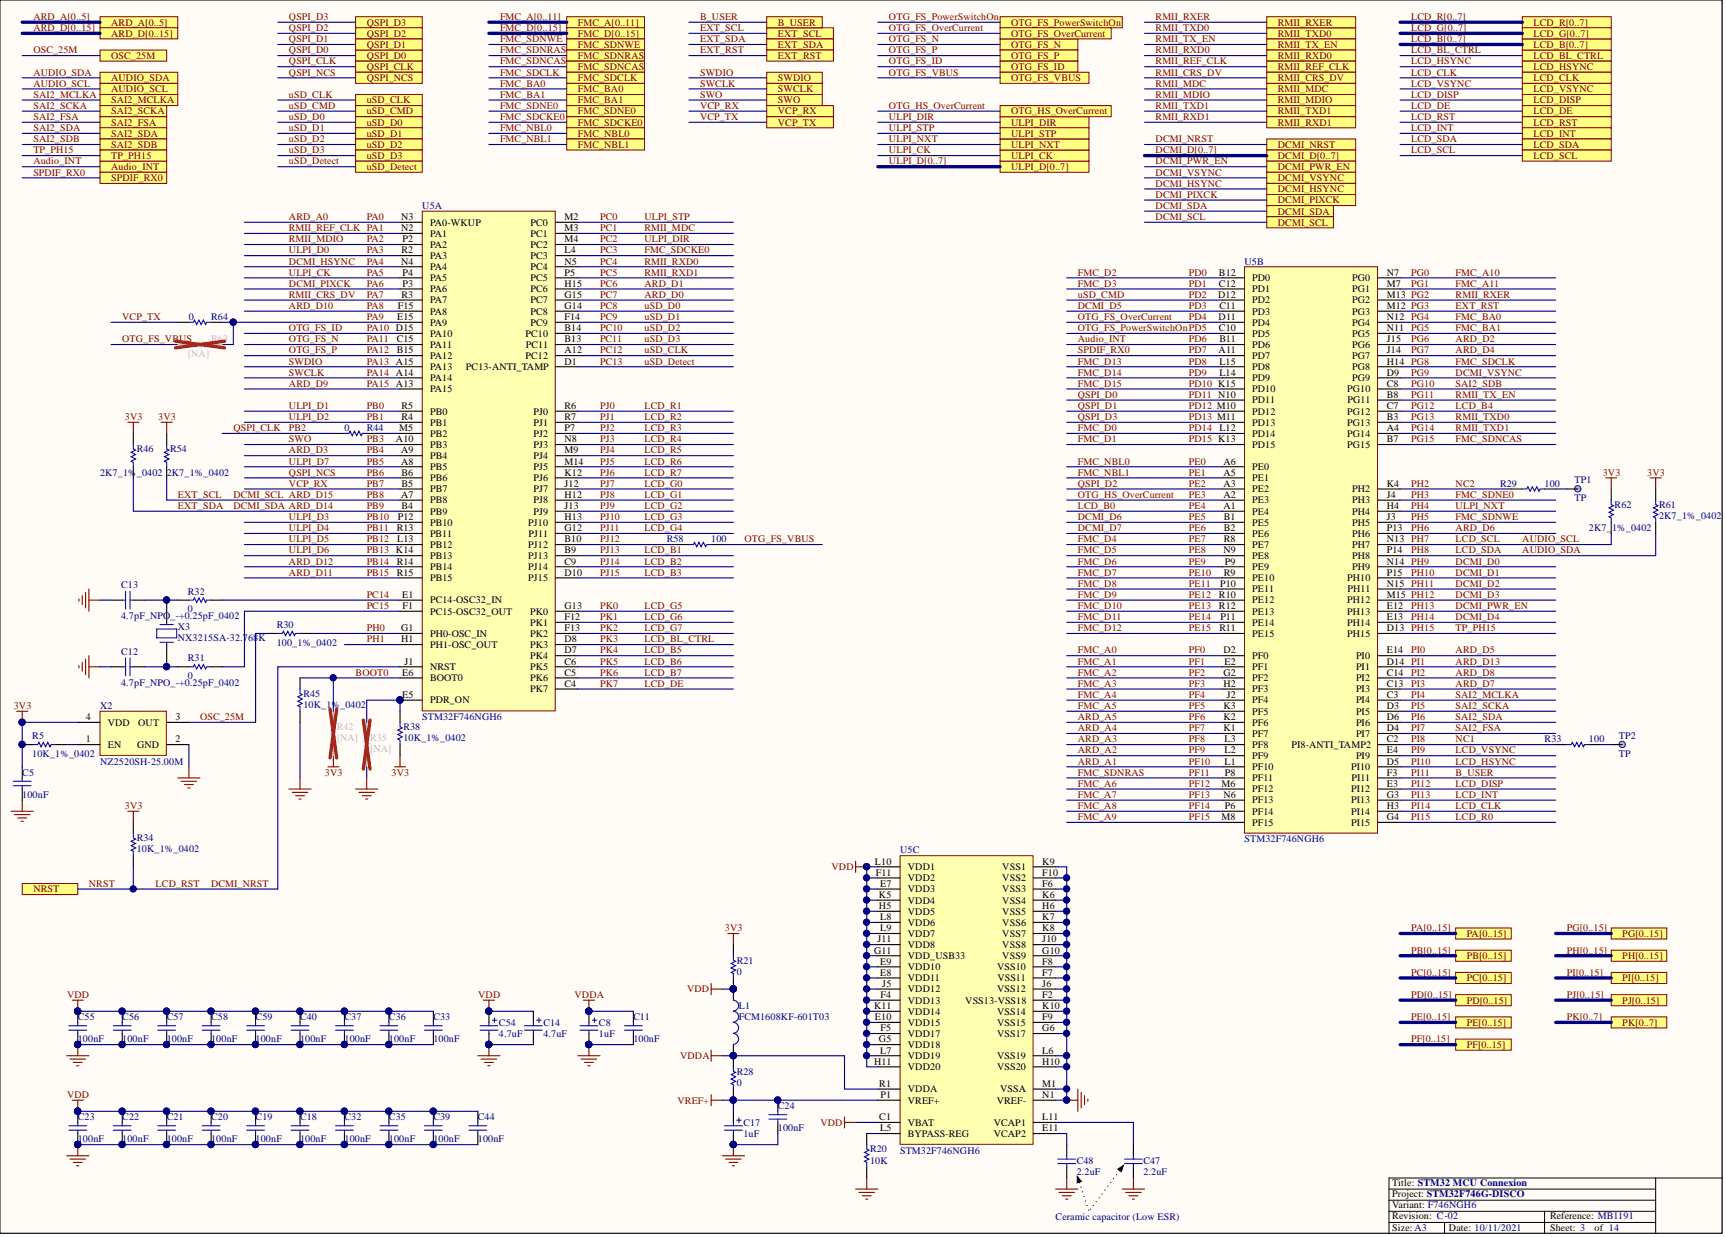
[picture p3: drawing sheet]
<svg xmlns="http://www.w3.org/2000/svg" width="393mm" height="282mm" viewBox="0 0 393 282" stroke-linecap="round" stroke-linejoin="round" font-family="sans-serif">
<defs><g id="words">
<g font-size="2.3" fill="#800000">
<text x="7.6" y="4.6">ARD_A[0..5]</text>
<text x="25.3" y="5.8">ARD_A[0..5]</text>
<text x="65.8" y="4.6">QSPI_D3</text>
<text x="83.6" y="5.8">QSPI_D3</text>
<text x="114" y="4.6">FMC_A[0..11]</text>
<text x="131.7" y="5.8">FMC_A[0..11]</text>
<text x="159.5" y="4.6">B_USER</text>
<text x="177.3" y="5.8">B_USER</text>
<text x="202.6" y="4.6">OTG_FS_PowerSwitchOn</text>
<text x="230.4" y="5.8">OTG_FS_PowerSwitchOn</text>
<text x="263.4" y="4.6">RMII_RXER</text>
<text x="291.2" y="5.8">RMII_RXER</text>
<text x="321.6" y="4.6">LCD_R[0..7]</text>
<text x="349.5" y="5.8">LCD_R[0..7]</text>
<text x="7.6" y="7.1">ARD_D[0..15]</text>
<text x="25.3" y="8.4">ARD_D[0..15]</text>
<text x="65.8" y="9.6">QSPI_D1</text>
<text x="65.8" y="7.1">QSPI_D2</text>
<text x="83.6" y="8.4">QSPI_D2</text>
<text x="83.6" y="10.9">QSPI_D1</text>
<text x="114" y="7.1">FMC_D[0..15]</text>
<text x="114" y="9.6">FMC_SDNWE</text>
<text x="131.7" y="8.4">FMC_D[0..15]</text>
<text x="131.7" y="10.9">FMC_SDNWE</text>
<text x="159.5" y="9.6">EXT_SDA</text>
<text x="159.5" y="7.1">EXT_SCL</text>
<text x="177.3" y="8.4">EXT_SCL</text>
<text x="177.3" y="10.9">EXT_SDA</text>
<text x="202.6" y="9.6">OTG_FS_N</text>
<text x="202.6" y="7.1">OTG_FS_OverCurrent</text>
<text x="230.4" y="10.9">OTG_FS_N</text>
<text x="230.4" y="8.4">OTG_FS_OverCurrent</text>
<text x="263.4" y="9.6">RMII_TX_EN</text>
<text x="263.4" y="7.1">RMII_TXD0</text>
<text x="291.2" y="8.4">RMII_TXD0</text>
<text x="291.2" y="10.9">RMII_TX_EN</text>
<text x="321.6" y="7.1">LCD_G[0..7]</text>
<text x="321.6" y="9.6">LCD_B[0..7]</text>
<text x="349.5" y="10.9">LCD_B[0..7]</text>
<text x="349.5" y="8.4">LCD_G[0..7]</text>
<text x="7.6" y="17.2">AUDIO_SDA</text>
<text x="7.6" y="12.2">OSC_25M</text>
<text x="25.3" y="13.4">OSC_25M</text>
<text x="65.8" y="12.2">QSPI_D0</text>
<text x="65.8" y="17.2">QSPI_NCS</text>
<text x="65.8" y="14.7">QSPI_CLK</text>
<text x="83.6" y="13.4">QSPI_D0</text>
<text x="83.6" y="16">QSPI_CLK</text>
<text x="114" y="12.2">FMC_SDNRAS</text>
<text x="114" y="17.2">FMC_SDCLK</text>
<text x="114" y="14.7">FMC_SDNCAS</text>
<text x="131.7" y="13.4">FMC_SDNRAS</text>
<text x="131.7" y="16">FMC_SDNCAS</text>
<text x="159.5" y="12.2">EXT_RST</text>
<text x="159.5" y="17.2">SWDIO</text>
<text x="177.3" y="13.4">EXT_RST</text>
<text x="202.6" y="17.2">OTG_FS_VBUS</text>
<text x="202.6" y="12.2">OTG_FS_P</text>
<text x="202.6" y="14.7">OTG_FS_ID</text>
<text x="230.4" y="13.4">OTG_FS_P</text>
<text x="230.4" y="16">OTG_FS_ID</text>
<text x="263.4" y="12.2">RMII_RXD0</text>
<text x="263.4" y="17.2">RMII_CRS_DV</text>
<text x="263.4" y="14.7">RMII_REF_CLK</text>
<text x="291.2" y="13.4">RMII_RXD0</text>
<text x="291.2" y="16">RMII_REF_CLK</text>
<text x="321.6" y="14.7">LCD_HSYNC</text>
<text x="321.6" y="17.2">LCD_CLK</text>
<text x="321.6" y="12.2">LCD_BL_CTRL</text>
<text x="349.5" y="13.4">LCD_BL_CTRL</text>
<text x="349.5" y="16">LCD_HSYNC</text>
<text x="7.6" y="19.8">AUDIO_SCL</text>
<text x="7.6" y="22.3">SAI2_MCLKA</text>
<text x="25.3" y="18.5">AUDIO_SDA</text>
<text x="25.3" y="21">AUDIO_SCL</text>
<text x="25.3" y="23.6">SAI2_MCLKA</text>
<text x="65.8" y="22.3">uSD_CLK</text>
<text x="83.6" y="18.5">QSPI_NCS</text>
<text x="83.6" y="23.6">uSD_CLK</text>
<text x="114" y="19.8">FMC_BA0</text>
<text x="114" y="22.3">FMC_BA1</text>
<text x="131.7" y="18.5">FMC_SDCLK</text>
<text x="131.7" y="21">FMC_BA0</text>
<text x="131.7" y="23.6">FMC_BA1</text>
<text x="159.5" y="19.8">SWCLK</text>
<text x="159.5" y="22.3">SWO</text>
<text x="177.3" y="18.5">SWDIO</text>
<text x="177.3" y="21">SWCLK</text>
<text x="177.3" y="23.6">SWO</text>
<text x="230.4" y="18.5">OTG_FS_VBUS</text>
<text x="263.4" y="22.3">RMII_MDIO</text>
<text x="263.4" y="19.8">RMII_MDC</text>
<text x="291.2" y="18.5">RMII_CRS_DV</text>
<text x="291.2" y="21">RMII_MDC</text>
<text x="291.2" y="23.6">RMII_MDIO</text>
<text x="321.6" y="19.8">LCD_VSYNC</text>
<text x="321.6" y="22.3">LCD_DISP</text>
<text x="349.5" y="18.5">LCD_CLK</text>
<text x="349.5" y="21">LCD_VSYNC</text>
<text x="349.5" y="23.6">LCD_DISP</text>
<text x="7.6" y="24.8">SAI2_SCKA</text>
<text x="7.6" y="27.4">SAI2_FSA</text>
<text x="7.6" y="29.9">SAI2_SDA</text>
<text x="25.3" y="26.1">SAI2_SCKA</text>
<text x="25.3" y="28.6">SAI2_FSA</text>
<text x="65.8" y="29.9">uSD_D1</text>
<text x="65.8" y="27.4">uSD_D0</text>
<text x="65.8" y="24.8">uSD_CMD</text>
<text x="83.6" y="26.1">uSD_CMD</text>
<text x="83.6" y="28.6">uSD_D0</text>
<text x="114" y="27.4">FMC_SDCKE0</text>
<text x="114" y="29.9">FMC_NBL0</text>
<text x="114" y="24.8">FMC_SDNE0</text>
<text x="131.7" y="26.1">FMC_SDNE0</text>
<text x="131.7" y="28.6">FMC_SDCKE0</text>
<text x="159.5" y="27.4">VCP_TX</text>
<text x="159.5" y="24.8">VCP_RX</text>
<text x="177.3" y="26.1">VCP_RX</text>
<text x="177.3" y="28.6">VCP_TX</text>
<text x="202.6" y="27.4">ULPI_DIR</text>
<text x="202.6" y="29.9">ULPI_STP</text>
<text x="202.6" y="24.8">OTG_HS_OverCurrent</text>
<text x="230.4" y="28.6">ULPI_DIR</text>
<text x="230.4" y="26.1">OTG_HS_OverCurrent</text>
<text x="263.4" y="27.4">RMII_RXD1</text>
<text x="263.4" y="24.8">RMII_TXD1</text>
<text x="291.2" y="26.1">RMII_TXD1</text>
<text x="291.2" y="28.6">RMII_RXD1</text>
<text x="321.6" y="29.9">LCD_INT</text>
<text x="321.6" y="24.8">LCD_DE</text>
<text x="321.6" y="27.4">LCD_RST</text>
<text x="349.5" y="26.1">LCD_DE</text>
<text x="349.5" y="28.6">LCD_RST</text>
<text x="7.6" y="35">TP_PH15</text>
<text x="7.6" y="32.4">SAI2_SDB</text>
<text x="25.3" y="31.2">SAI2_SDA</text>
<text x="25.3" y="33.7">SAI2_SDB</text>
<text x="65.8" y="32.4">uSD_D2</text>
<text x="65.8" y="35">uSD_D3</text>
<text x="83.6" y="31.2">uSD_D1</text>
<text x="83.6" y="33.7">uSD_D2</text>
<text x="114" y="32.4">FMC_NBL1</text>
<text x="131.7" y="31.2">FMC_NBL0</text>
<text x="131.7" y="33.7">FMC_NBL1</text>
<text x="202.6" y="35">ULPI_CK</text>
<text x="202.6" y="32.4">ULPI_NXT</text>
<text x="230.4" y="33.7">ULPI_NXT</text>
<text x="230.4" y="31.2">ULPI_STP</text>
<text x="263.4" y="35">DCMI_D[0..7]</text>
<text x="263.4" y="32.4">DCMI_NRST</text>
<text x="291.2" y="33.7">DCMI_NRST</text>
<text x="321.6" y="32.4">LCD_SDA</text>
<text x="321.6" y="35">LCD_SCL</text>
<text x="349.5" y="31.2">LCD_INT</text>
<text x="349.5" y="33.7">LCD_SDA</text>
<text x="7.6" y="40">SPDIF_RX0</text>
<text x="7.6" y="37.5">Audio_INT</text>
<text x="25.3" y="38.7">Audio_INT</text>
<text x="25.3" y="41.3">SPDIF_RX0</text>
<text x="25.3" y="36.2">TP_PH15</text>
<text x="65.8" y="37.5">uSD_Detect</text>
<text x="83.6" y="36.2">uSD_D3</text>
<text x="83.6" y="38.7">uSD_Detect</text>
<text x="202.6" y="37.5">ULPI_D[0..7]</text>
<text x="230.4" y="38.7">ULPI_D[0..7]</text>
<text x="230.4" y="36.2">ULPI_CK</text>
<text x="263.4" y="40">DCMI_VSYNC</text>
<text x="263.4" y="37.5">DCMI_PWR_EN</text>
<text x="291.2" y="36.2">DCMI_D[0..7]</text>
<text x="291.2" y="38.7">DCMI_PWR_EN</text>
<text x="291.2" y="41.3">DCMI_VSYNC</text>
<text x="349.5" y="36.2">LCD_SCL</text>
<text x="263.4" y="42.5">DCMI_HSYNC</text>
<text x="263.4" y="45.1">DCMI_PIXCK</text>
<text x="263.4" y="47.6">DCMI_SDA</text>
<text x="291.2" y="43.8">DCMI_HSYNC</text>
<text x="291.2" y="46.3">DCMI_PIXCK</text>
<text x="65.8" y="52.7">RMII_REF_CLK PA1</text>
<text x="65.8" y="50.1">ARD_A0</text>
<text x="83.6" y="50.1">PA0</text>
<text x="136.7" y="50.1">PC0</text>
<text x="136.7" y="52.7">PC1</text>
<text x="146.9" y="50.1">ULPI_STP</text>
<text x="146.9" y="52.7">RMII_MDC</text>
<text x="263.4" y="50.1">DCMI_SCL</text>
<text x="291.2" y="48.9">DCMI_SDA</text>
<text x="291.2" y="51.4">DCMI_SCL</text>
<text x="65.8" y="57.7">ULPI_D0</text>
<text x="65.8" y="55.2">RMII_MDIO</text>
<text x="83.6" y="57.7">PA3</text>
<text x="83.6" y="55.2">PA2</text>
<text x="136.7" y="55.2">PC2</text>
<text x="136.7" y="57.7">PC3</text>
<text x="146.9" y="55.2">ULPI_DIR</text>
<text x="146.9" y="57.7">FMC_SDCKE0</text>
<text x="65.8" y="62.8">ULPI_CK</text>
<text x="65.8" y="60.3">DCMI_HSYNC</text>
<text x="65.8" y="65.3">DCMI_PIXCK</text>
<text x="83.6" y="60.3">PA4</text>
<text x="83.6" y="62.8">PA5</text>
<text x="83.6" y="65.3">PA6</text>
<text x="136.7" y="60.3">PC4</text>
<text x="136.7" y="62.8">PC5</text>
<text x="136.7" y="65.3">PC6</text>
<text x="146.9" y="60.3">RMII_RXD0</text>
<text x="146.9" y="62.8">RMII_RXD1</text>
<text x="146.9" y="65.3">ARD_D1</text>
<text x="245.6" y="62.8">FMC_D2</text>
<text x="245.6" y="65.3">FMC_D3</text>
<text x="271" y="62.8">PD0</text>
<text x="271" y="65.3">PD1</text>
<text x="321.6" y="62.8">PG0</text>
<text x="321.6" y="65.3">PG1</text>
<text x="331.7" y="62.8">FMC_A10</text>
<text x="331.7" y="65.3">FMC_A11</text>
<text x="65.8" y="67.9">RMII_CRS_DV</text>
<text x="65.8" y="70.4">ARD_D10</text>
<text x="83.6" y="67.9">PA7</text>
<text x="83.6" y="70.4">PA8</text>
<text x="136.7" y="67.9">PC7</text>
<text x="136.7" y="70.4">PC8</text>
<text x="146.9" y="70.4">uSD_D0</text>
<text x="146.9" y="67.9">ARD_D0</text>
<text x="245.6" y="67.9">uSD_CMD</text>
<text x="245.6" y="70.4">DCMI_D5</text>
<text x="271" y="67.9">PD2</text>
<text x="271" y="70.4">PD3</text>
<text x="331.7" y="70.4">EXT_RST</text>
<text x="331.7" y="67.9">RMII_RXER</text>
<text x="27.9" y="78">OTG_FS_VBUS</text>
<text x="27.9" y="72.9">VCP_TX</text>
<text x="65.8" y="78">OTG_FS_N</text>
<text x="65.8" y="75.5">OTG_FS_ID</text>
<text x="83.6" y="78">PA11</text>
<text x="83.6" y="72.9">PA9</text>
<text x="83.6" y="75.5">PA10 D15</text>
<text x="136.7" y="72.9">PC9</text>
<text x="136.7" y="75.5">PC10</text>
<text x="136.7" y="78">PC11</text>
<text x="146.9" y="72.9">uSD_D1</text>
<text x="146.9" y="75.5">uSD_D2</text>
<text x="146.9" y="78">uSD_D3</text>
<text x="245.6" y="78">Audio_INT</text>
<text x="245.6" y="72.9">OTG_FS_OverCurrent</text>
<text x="245.6" y="75.5">OTG_FS_PowerSwitchOnPD5</text>
<text x="271" y="72.9">PD4</text>
<text x="271" y="78">PD6</text>
<text x="321.6" y="75.5">PG5</text>
<text x="321.6" y="78">PG6</text>
<text x="331.7" y="72.9">FMC_BA0</text>
<text x="331.7" y="75.5">FMC_BA1</text>
<text x="331.7" y="78">ARD_D2</text>
<text x="65.8" y="83.1">SWDIO</text>
<text x="65.8" y="80.5">OTG_FS_P</text>
<text x="83.6" y="80.5">PA12</text>
<text x="83.6" y="83.1">PA13 A15</text>
<text x="136.7" y="80.5">PC12</text>
<text x="136.7" y="83.1">PC13</text>
<text x="146.9" y="80.5">uSD_CLK</text>
<text x="146.9" y="83.1">uSD_Detect</text>
<text x="245.6" y="83.1">FMC_D13</text>
<text x="245.6" y="80.5">SPDIF_RX0</text>
<text x="271" y="80.5">PD7</text>
<text x="271" y="83.1">PD8</text>
<text x="321.6" y="80.5">PG7</text>
<text x="331.7" y="83.1">FMC_SDCLK</text>
<text x="331.7" y="80.5">ARD_D4</text>
<text x="65.8" y="85.6">SWCLK</text>
<text x="65.8" y="88.1">ARD_D9</text>
<text x="83.6" y="88.1">PA15 A13</text>
<text x="83.6" y="85.6">PA14 A14</text>
<text x="245.6" y="85.6">FMC_D14</text>
<text x="245.6" y="88.1">FMC_D15</text>
<text x="271" y="85.6">PD9</text>
<text x="271" y="88.1">PD10 K15</text>
<text x="321.6" y="85.6">PG9</text>
<text x="321.6" y="88.1">PG10</text>
<text x="331.7" y="88.1">SAI2_SDB</text>
<text x="331.7" y="85.6">DCMI_VSYNC</text>
<text x="28.4" y="95.7">3V3</text>
<text x="36" y="95.7">3V3</text>
<text x="65.8" y="93.2">ULPI_D1</text>
<text x="65.8" y="95.7">ULPI_D2</text>
<text x="83.6" y="95.7">PB1</text>
<text x="83.6" y="93.2">PB0</text>
<text x="136.7" y="93.2">PJ0</text>
<text x="136.7" y="95.7">PJ1</text>
<text x="146.9" y="93.2">LCD_R1</text>
<text x="146.9" y="95.7">LCD_R2</text>
<text x="245.6" y="90.7">QSPI_D0</text>
<text x="245.6" y="93.2">QSPI_D1</text>
<text x="245.6" y="95.7">QSPI_D3</text>
<text x="271" y="90.7">PD11 N10</text>
<text x="271" y="93.2">PD12 M10</text>
<text x="271" y="95.7">PD13 M11</text>
<text x="321.6" y="90.7">PG11</text>
<text x="321.6" y="93.2">PG12</text>
<text x="321.6" y="95.7">PG13</text>
<text x="331.7" y="90.7">RMII_TX_EN</text>
<text x="331.7" y="95.7">RMII_TXD0</text>
<text x="331.7" y="93.2">LCD_B4</text>
<text x="53.2" y="98.3">QSPI_CLK</text>
<text x="65.8" y="98.3">PB2</text>
<text x="65.8" y="100.8">SWO</text>
<text x="83.6" y="100.8">PB3</text>
<text x="136.7" y="98.3">PJ2</text>
<text x="136.7" y="100.8">PJ3</text>
<text x="146.9" y="98.3">LCD_R3</text>
<text x="146.9" y="100.8">LCD_R4</text>
<text x="245.6" y="98.3">FMC_D0</text>
<text x="245.6" y="100.8">FMC_D1</text>
<text x="271" y="98.3">PD14</text>
<text x="271" y="100.8">PD15 K13</text>
<text x="321.6" y="98.3">PG14</text>
<text x="321.6" y="100.8">PG15</text>
<text x="331.7" y="98.3">RMII_TXD1</text>
<text x="331.7" y="100.8">FMC_SDNCAS</text>
<text x="65.8" y="105.9">ULPI_D7</text>
<text x="65.8" y="103.3">ARD_D3</text>
<text x="83.6" y="105.9">PB5</text>
<text x="83.6" y="103.3">PB4</text>
<text x="136.7" y="103.3">PJ4</text>
<text x="136.7" y="105.9">PJ5</text>
<text x="146.9" y="103.3">LCD_R5</text>
<text x="146.9" y="105.9">LCD_R6</text>
<text x="245.6" y="105.9">FMC_NBL0</text>
<text x="271" y="105.9">PE0</text>
<text x="40.5" y="113.5">EXT_SCL</text>
<text x="53.2" y="113.5">DCMI_SCL ARD_D15</text>
<text x="65.8" y="108.4">QSPI_NCS</text>
<text x="65.8" y="110.9">VCP_RX</text>
<text x="83.6" y="108.4">PB6</text>
<text x="83.6" y="110.9">PB7</text>
<text x="83.6" y="113.5">PB8</text>
<text x="136.7" y="113.5">PJ8</text>
<text x="136.7" y="108.4">PJ6</text>
<text x="136.7" y="110.9">PJ7</text>
<text x="146.9" y="110.9">LCD_G0</text>
<text x="146.9" y="108.4">LCD_R7</text>
<text x="146.9" y="113.5">LCD_G1</text>
<text x="245.6" y="110.9">QSPI_D2</text>
<text x="245.6" y="108.4">FMC_NBL1</text>
<text x="245.6" y="113.5">OTG_HS_OverCurrent</text>
<text x="271" y="108.4">PE1</text>
<text x="271" y="110.9">PE2</text>
<text x="271" y="113.5">PE3</text>
<text x="321.6" y="110.9">PH2</text>
<text x="321.6" y="113.5">PH3</text>
<text x="331.7" y="113.5">FMC_SDNE0</text>
<text x="331.7" y="110.9">NC2</text>
<text x="365.2" y="108.4">3V3</text>
<text x="375.4" y="108.4">3V3</text>
<text x="40.5" y="116">EXT_SDA</text>
<text x="53.2" y="116">DCMI_SDA ARD_D14</text>
<text x="65.8" y="118.5">ULPI_D3</text>
<text x="83.6" y="118.5">PB10</text>
<text x="83.6" y="116">PB9</text>
<text x="136.7" y="116">PJ9</text>
<text x="136.7" y="118.5">PJ10</text>
<text x="146.9" y="116">LCD_G2</text>
<text x="146.9" y="118.5">LCD_G3</text>
<text x="245.6" y="116">LCD_B0</text>
<text x="245.6" y="118.5">DCMI_D6</text>
<text x="271" y="116">PE4</text>
<text x="271" y="118.5">PE5</text>
<text x="321.6" y="116">PH4</text>
<text x="321.6" y="118.5">PH5</text>
<text x="331.7" y="116">ULPI_NXT</text>
<text x="331.7" y="118.5">FMC_SDNWE</text>
<text x="65.8" y="121">ULPI_D4</text>
<text x="65.8" y="123.6">ULPI_D5</text>
<text x="83.6" y="121">PB11</text>
<text x="83.6" y="123.6">PB12</text>
<text x="136.7" y="121">PJ11</text>
<text x="136.7" y="123.6">PJ12</text>
<text x="146.9" y="121">LCD_G4</text>
<text x="169.7" y="123.6">OTG_FS_VBUS</text>
<text x="245.6" y="121">DCMI_D7</text>
<text x="245.6" y="123.6">FMC_D4</text>
<text x="271" y="121">PE6</text>
<text x="271" y="123.6">PE7</text>
<text x="321.6" y="121">PH6</text>
<text x="331.7" y="123.6">LCD_SCL</text>
<text x="331.7" y="121">ARD_D6</text>
<text x="346.9" y="123.6">AUDIO_SCL</text>
<text x="65.8" y="126.1">ULPI_D6</text>
<text x="65.8" y="131.2">ARD_D11</text>
<text x="65.8" y="128.6">ARD_D12</text>
<text x="83.6" y="128.6">PB14</text>
<text x="83.6" y="131.2">PB15</text>
<text x="83.6" y="126.1">PB13 K14</text>
<text x="136.7" y="128.6">PJ14</text>
<text x="136.7" y="131.2">PJ15</text>
<text x="136.7" y="126.1">PJ13</text>
<text x="146.9" y="126.1">LCD_B1</text>
<text x="146.9" y="128.6">LCD_B2</text>
<text x="146.9" y="131.2">LCD_B3</text>
<text x="245.6" y="126.1">FMC_D5</text>
<text x="245.6" y="128.6">FMC_D6</text>
<text x="245.6" y="131.2">FMC_D7</text>
<text x="271" y="128.6">PE9</text>
<text x="271" y="126.1">PE8</text>
<text x="271" y="131.2">PE10</text>
<text x="321.6" y="126.1">PH8</text>
<text x="321.6" y="131.2">PH10</text>
<text x="331.7" y="126.1">LCD_SDA</text>
<text x="331.7" y="128.6">DCMI_D0</text>
<text x="331.7" y="131.2">DCMI_D1</text>
<text x="346.9" y="126.1">AUDIO_SDA</text>
<text x="83.6" y="136.2">PC14</text>
<text x="245.6" y="133.7">FMC_D8</text>
<text x="245.6" y="136.2">FMC_D9</text>
<text x="271" y="133.7">PE11</text>
<text x="271" y="136.2">PE12</text>
<text x="331.7" y="133.7">DCMI_D2</text>
<text x="331.7" y="136.2">DCMI_D3</text>
<text x="83.6" y="138.8">PC15</text>
<text x="83.6" y="143.8">PH0</text>
<text x="136.7" y="138.8">PK0</text>
<text x="136.7" y="141.3">PK1</text>
<text x="136.7" y="143.8">PK2</text>
<text x="146.9" y="138.8">LCD_G5</text>
<text x="146.9" y="141.3">LCD_G6</text>
<text x="146.9" y="143.8">LCD_G7</text>
<text x="245.6" y="138.8">FMC_D10</text>
<text x="245.6" y="141.3">FMC_D11</text>
<text x="245.6" y="143.8">FMC_D12</text>
<text x="271" y="141.3">PE14</text>
<text x="271" y="143.8">PE15</text>
<text x="271" y="138.8">PE13</text>
<text x="321.6" y="141.3">PH14</text>
<text x="321.6" y="138.8">PH13</text>
<text x="331.7" y="138.8">DCMI_PWR_EN</text>
<text x="331.7" y="141.3">DCMI_D4</text>
<text x="331.7" y="143.8">TP_PH15</text>
<text x="83.6" y="146.4">PH1</text>
<text x="136.7" y="146.4">PK3</text>
<text x="136.7" y="148.9">PK4</text>
<text x="146.9" y="146.4">LCD_BL_CTRL</text>
<text x="146.9" y="148.9">LCD_B5</text>
<text x="245.6" y="148.9">FMC_A0</text>
<text x="271" y="148.9">PF0</text>
<text x="321.6" y="148.9">PI0</text>
<text x="331.7" y="148.9">ARD_D5</text>
<text x="81" y="154">BOOT0</text>
<text x="136.7" y="151.4">PK5</text>
<text x="136.7" y="154">PK6</text>
<text x="146.9" y="151.4">LCD_B6</text>
<text x="146.9" y="154">LCD_B7</text>
<text x="245.6" y="151.4">FMC_A1</text>
<text x="245.6" y="154">FMC_A2</text>
<text x="271" y="151.4">PF1</text>
<text x="271" y="154">PF2</text>
<text x="321.6" y="154">PI2</text>
<text x="331.7" y="151.4">ARD_D13</text>
<text x="331.7" y="154">ARD_D8</text>
<text x="3.1" y="161.6">3V3</text>
<text x="136.7" y="156.5">PK7</text>
<text x="146.9" y="156.5">LCD_DE</text>
<text x="245.6" y="156.5">FMC_A3</text>
<text x="245.6" y="159">FMC_A4</text>
<text x="245.6" y="161.6">FMC_A5</text>
<text x="271" y="156.5">PF3</text>
<text x="271" y="159">PF4</text>
<text x="271" y="161.6">PF5</text>
<text x="321.6" y="156.5">PI3</text>
<text x="321.6" y="159">PI4</text>
<text x="321.6" y="161.6">PI5</text>
<text x="331.7" y="159">SAI2_MCLKA</text>
<text x="331.7" y="161.6">SAI2_SCKA</text>
<text x="331.7" y="156.5">ARD_D7</text>
<text x="45.6" y="164.1">OSC_25M</text>
<text x="245.6" y="166.6">ARD_A4</text>
<text x="245.6" y="164.1">ARD_A5</text>
<text x="271" y="164.1">PF6</text>
<text x="271" y="166.6">PF7</text>
<text x="321.6" y="164.1">PI6</text>
<text x="321.6" y="166.6">PI7</text>
<text x="331.7" y="166.6">SAI2_FSA</text>
<text x="331.7" y="164.1">SAI2_SDA</text>
<text x="245.6" y="171.7">ARD_A2</text>
<text x="245.6" y="169.2">ARD_A3</text>
<text x="271" y="171.7">PF9</text>
<text x="271" y="169.2">PF8</text>
<text x="321.6" y="171.7">PI9</text>
<text x="321.6" y="169.2">PI8</text>
<text x="331.7" y="171.7">LCD_VSYNC</text>
<text x="331.7" y="169.2">NC1</text>
<text x="74" y="176.8">3V3</text>
<text x="89.2" y="176.8">3V3</text>
<text x="245.6" y="176.8">FMC_SDNRAS</text>
<text x="245.6" y="179.3">FMC_A6</text>
<text x="245.6" y="174.2">ARD_A1</text>
<text x="271" y="176.8">PF11</text>
<text x="271" y="174.2">PF10</text>
<text x="271" y="179.3">PF12</text>
<text x="321.6" y="176.8">PI11</text>
<text x="321.6" y="174.2">PI10</text>
<text x="321.6" y="179.3">PI12</text>
<text x="331.7" y="174.2">LCD_HSYNC</text>
<text x="331.7" y="179.3">LCD_DISP</text>
<text x="331.7" y="176.8">B_USER</text>
<text x="28.4" y="184.4">3V3</text>
<text x="245.6" y="181.8">FMC_A7</text>
<text x="245.6" y="184.4">FMC_A8</text>
<text x="271" y="184.4">PF14</text>
<text x="271" y="181.8">PF13</text>
<text x="321.6" y="184.4">PI14</text>
<text x="321.6" y="181.8">PI13</text>
<text x="331.7" y="181.8">LCD_INT</text>
<text x="331.7" y="184.4">LCD_CLK</text>
<text x="245.6" y="186.9">FMC_A9</text>
<text x="271" y="186.9">PF15</text>
<text x="321.6" y="186.9">PI15</text>
<text x="331.7" y="186.9">LCD_R0</text>
<text x="7.6" y="203.3">NRST</text>
<text x="20.3" y="202.1">NRST</text>
<text x="35.5" y="202.1">LCD_RST</text>
<text x="48.1" y="202.1">DCMI_NRST</text>
<text x="189.5" y="198.3">VDD</text>
<text x="165.2" y="212.2">3V3</text>
<text x="321.6" y="212.2">PA[0..15]</text>
<text x="334.3" y="213.5">PA[0..15]</text>
<text x="357.1" y="212.2">PG[0..15]</text>
<text x="369.7" y="213.5">PG[0..15]</text>
<text x="321.6" y="217.3">PB[0..15]</text>
<text x="334.3" y="218.5">PB[0..15]</text>
<text x="357.1" y="217.3">PH[0..15]</text>
<text x="369.7" y="218.5">PH[0..15]</text>
<text x="15.3" y="227.4">VDD</text>
<text x="109" y="227.4">VDD</text>
<text x="130.9" y="227.4">VDDA</text>
<text x="156.6" y="226.1">VDD</text>
<text x="321.6" y="222.3">PC[0..15]</text>
<text x="321.6" y="227.4">PD[0..15]</text>
<text x="334.3" y="223.6">PC[0..15]</text>
<text x="357.1" y="222.3">PI[0..15]</text>
<text x="357.1" y="227.4">PJ[0..15]</text>
<text x="369.7" y="223.6">PI[0..15]</text>
<text x="321.6" y="232.5">PE[0..15]</text>
<text x="334.3" y="228.7">PD[0..15]</text>
<text x="334.3" y="233.7">PE[0..15]</text>
<text x="357.1" y="232.5">PK[0..7]</text>
<text x="369.7" y="228.7">PJ[0..15]</text>
<text x="369.7" y="233.7">PK[0..7]</text>
<text x="321.6" y="237.5">PF[0..15]</text>
<text x="334.3" y="238.8">PF[0..15]</text>
<text x="155" y="241.3">VDDA</text>
<text x="15.3" y="250.2">VDD</text>
<text x="154.4" y="251.5">VREF+</text>
<text x="187" y="256.5">VDD</text>
</g>
<g font-size="2.3" fill="#000080">
<text x="96.2" y="47.6">U5A</text>
<text x="283.6" y="60.3">U5B</text>
<text x="43" y="72.9">0</text>
<text x="48.1" y="72.9">R64</text>
<text x="78.5" y="98.3">0</text>
<text x="83.6" y="98.3">R44</text>
<text x="31.1" y="103.1">R46</text>
<text x="38.7" y="103.1">R54</text>
<text x="22.8" y="108.4">2K7_1%_0402</text>
<text x="38" y="108.4">2K7_1%_0402</text>
<text x="341.9" y="110.9">R29</text>
<text x="352" y="110.9">100</text>
<text x="358.8" y="110.2">TP1</text>
<text x="358.8" y="114.2">TP</text>
<text x="367.9" y="115.7">R62</text>
<text x="378.1" y="115.7">R61</text>
<text x="378.1" y="118.3">2K7_1%_0402</text>
<text x="151.9" y="123.6">R58</text>
<text x="162.1" y="123.6">100</text>
<text x="362.1" y="121">2K7_</text>
<text x="367.4" y="121">1%_0402</text>
<text x="27.6" y="134">C13</text>
<text x="42.8" y="135.5">R32</text>
<text x="27.6" y="141.1">4.7pF_NPO_-+0.25pF_0402</text>
<text x="40.5" y="143.6">X3</text>
<text x="42.8" y="139.5">0</text>
<text x="63.1" y="143.1">R30</text>
<text x="27.6" y="149.2">C12</text>
<text x="40.5" y="146.1">NX3215SA-32.768</text>
<text x="58.9" y="146.1">K</text>
<text x="63.1" y="147.1">100_1%_0402</text>
<text x="42.8" y="150.7">R31</text>
<text x="42.8" y="154.7">0</text>
<text x="22.8" y="161.6">X2</text>
<text x="27.6" y="156.2">4.7pF_NPO_-+0.25pF_0402</text>
<text x="69.1" y="158.8">R45</text>
<text x="69.1" y="161.3">10K_1%_0402</text>
<text x="91.9" y="166.4">R38</text>
<text x="96.2" y="164.1">STM32F746NGH6</text>
<text x="7.3" y="168.4">R5</text>
<text x="7.3" y="172.5">10K_1%_0402</text>
<text x="91.9" y="168.9">10K_1%_0402</text>
<text x="352" y="169.2">R33</text>
<text x="362.1" y="169.2">100</text>
<text x="369" y="168.4">TP2</text>
<text x="369" y="172.5">TP</text>
<text x="5.1" y="176.8">C5</text>
<text x="22.8" y="174.2">NZ2520SH-25.00M</text>
<text x="5.1" y="181.8">100nF</text>
<text x="31.1" y="191.7">R34</text>
<text x="283.6" y="191.9">STM32F746NGH6</text>
<text x="31.1" y="194.2">10K_1%_0402</text>
<text x="205.1" y="194.5">U5C</text>
<text x="167.9" y="219.6">R21</text>
<text x="167.9" y="222.1">0</text>
<text x="17.7" y="232.5">C55</text>
<text x="27.9" y="232.5">C56</text>
<text x="38" y="232.5">C57</text>
<text x="48.1" y="232.5">C58</text>
<text x="58.2" y="232.5">C59</text>
<text x="68.4" y="232.5">C40</text>
<text x="78.5" y="232.5">C37</text>
<text x="88.6" y="232.5">C36</text>
<text x="98.8" y="232.5">C33</text>
<text x="113.7" y="233.7">C54</text>
<text x="123.8" y="233.7">C14</text>
<text x="136.5" y="233.7">C8</text>
<text x="144.3" y="232.5">C11</text>
<text x="168.4" y="229.9">L1</text>
<text x="168.4" y="232.5">FCM1608KF-601T03</text>
<text x="17.7" y="237.5">100nF</text>
<text x="27.9" y="237.5">100nF</text>
<text x="38" y="237.5">100nF</text>
<text x="48.1" y="237.5">100nF</text>
<text x="58.2" y="237.5">100nF</text>
<text x="68.4" y="237.5">100nF</text>
<text x="78.5" y="237.5">100nF</text>
<text x="88.6" y="237.5">100nF</text>
<text x="98.8" y="237.5">100nF</text>
<text x="113.7" y="236.3">4.7uF</text>
<text x="123.8" y="236.3">4.7uF</text>
<text x="136.5" y="236.3">1uF</text>
<text x="144.3" y="237.5">100nF</text>
<text x="167.9" y="244.9">R28</text>
<text x="167.9" y="247.4">0</text>
<text x="17.7" y="255.3">C23</text>
<text x="27.9" y="255.3">C22</text>
<text x="38" y="255.3">C21</text>
<text x="48.1" y="255.3">C20</text>
<text x="58.2" y="255.3">C19</text>
<text x="68.4" y="255.3">C18</text>
<text x="78.5" y="255.3">C32</text>
<text x="88.6" y="255.3">C35</text>
<text x="98.8" y="255.3">C39</text>
<text x="108.9" y="255.3">C44</text>
<text x="169.4" y="256.5">C17</text>
<text x="177.3" y="252.7">C24</text>
<text x="177.3" y="257.8">100nF</text>
<text x="17.7" y="260.3">100nF</text>
<text x="27.9" y="260.3">100nF</text>
<text x="38" y="260.3">100nF</text>
<text x="48.1" y="260.3">100nF</text>
<text x="58.2" y="260.3">100nF</text>
<text x="68.4" y="260.3">100nF</text>
<text x="78.5" y="260.3">100nF</text>
<text x="88.6" y="260.3">100nF</text>
<text x="98.8" y="260.3">100nF</text>
<text x="108.9" y="260.3">100nF</text>
<text x="169.4" y="259.1">1uF</text>
<text x="198.3" y="262.6">R20</text>
<text x="205.1" y="262.9">STM32F746NGH6</text>
<text x="198.3" y="265.1">10K</text>
<text x="245.4" y="265.1">C48</text>
<text x="245.4" y="267.7">2.2uF</text>
<text x="260.6" y="265.1">C47</text>
<text x="260.6" y="267.7">2.2uF</text>
<text x="240.6" y="278">Ceramic capacitor (Low ESR)</text>
</g>
<g font-size="2.3">
<text x="91.4" y="50.1">N3</text>
<text x="91.4" y="52.7">N2</text>
<text x="98" y="51.4">PA0-WKUP</text>
<text x="98" y="53.9">PA1</text>
<text x="120.9" y="51.4">PC0</text>
<text x="120.9" y="53.9">PC1</text>
<text x="128.6" y="50.1">M2</text>
<text x="128.6" y="52.7">M3</text>
<text x="91.5" y="57.7">R2</text>
<text x="91.8" y="55.2">P2</text>
<text x="98" y="56.5">PA2</text>
<text x="98" y="59">PA3</text>
<text x="120.9" y="56.5">PC2</text>
<text x="120.9" y="59">PC3</text>
<text x="128.6" y="55.2">M4</text>
<text x="128.6" y="57.7">L4</text>
<text x="91.4" y="60.3">N4</text>
<text x="91.8" y="62.8">P4</text>
<text x="91.8" y="65.3">P3</text>
<text x="98" y="61.5">PA4</text>
<text x="98" y="64.1">PA5</text>
<text x="120.9" y="61.5">PC4</text>
<text x="120.9" y="64.1">PC5</text>
<text x="128.6" y="60.3">N5</text>
<text x="128.6" y="62.8">P5</text>
<text x="128.6" y="65.3">H15</text>
<text x="277.8" y="62.8">B12</text>
<text x="277.8" y="65.3">C12</text>
<text x="285.4" y="64.1">PD0</text>
<text x="308.2" y="64.1">PG0</text>
<text x="316" y="62.8">N7</text>
<text x="316" y="65.3">M7</text>
<text x="90.7" y="70.4">F15</text>
<text x="91.5" y="67.9">R3</text>
<text x="98" y="66.6">PA6</text>
<text x="98" y="69.1">PA7</text>
<text x="98" y="71.7">PA8</text>
<text x="120.9" y="66.6">PC6</text>
<text x="120.9" y="69.1">PC7</text>
<text x="120.9" y="71.7">PC8</text>
<text x="128.6" y="67.9">G15</text>
<text x="128.6" y="70.4">G14</text>
<text x="277.6" y="67.9">D12</text>
<text x="277.9" y="70.4">C11</text>
<text x="285.4" y="66.6">PD1</text>
<text x="285.4" y="69.1">PD2</text>
<text x="285.4" y="71.7">PD3</text>
<text x="308.2" y="66.6">PG1</text>
<text x="308.2" y="69.1">PG2</text>
<text x="308.2" y="71.7">PG3</text>
<text x="316" y="67.9">M13 PG2</text>
<text x="316" y="70.4">M12 PG3</text>
<text x="90.4" y="78">C15</text>
<text x="90.5" y="72.9">E15</text>
<text x="98" y="74.2">PA9</text>
<text x="98" y="76.7">PA10</text>
<text x="119.8" y="76.7">PC10</text>
<text x="120.9" y="74.2">PC9</text>
<text x="128.6" y="72.9">F14</text>
<text x="128.6" y="75.5">B14</text>
<text x="128.6" y="78">B13</text>
<text x="277.7" y="72.9">D11</text>
<text x="277.8" y="75.5">C10</text>
<text x="277.9" y="78">B11</text>
<text x="285.4" y="74.2">PD4</text>
<text x="285.4" y="76.7">PD5</text>
<text x="308.2" y="74.2">PG4</text>
<text x="308.2" y="76.7">PG5</text>
<text x="316" y="72.9">N12 PG4</text>
<text x="316" y="75.5">N11</text>
<text x="316" y="78">J15</text>
<text x="90.4" y="80.5">B15</text>
<text x="98" y="79.3">PA11</text>
<text x="98" y="81.8">PA12</text>
<text x="119.8" y="81.8">PC12</text>
<text x="119.9" y="79.3">PC11</text>
<text x="128.6" y="83.1">D1</text>
<text x="128.6" y="80.5">A12</text>
<text x="277.7" y="80.5">A11</text>
<text x="277.9" y="83.1">L15</text>
<text x="285.4" y="79.3">PD6</text>
<text x="285.4" y="81.8">PD7</text>
<text x="308.2" y="79.3">PG6</text>
<text x="308.2" y="81.8">PG7</text>
<text x="316" y="80.5">J14</text>
<text x="316" y="83.1">H14 PG8</text>
<text x="98" y="84.3">PA13</text>
<text x="98" y="86.9">PA14</text>
<text x="98" y="89.4">PA15</text>
<text x="106.2" y="84.3">PC13-ANTI_TAMP</text>
<text x="277.9" y="85.6">L14</text>
<text x="285.4" y="84.3">PD8</text>
<text x="285.4" y="86.9">PD9</text>
<text x="285.4" y="89.4">PD10</text>
<text x="307" y="89.4">PG10</text>
<text x="308.2" y="84.3">PG8</text>
<text x="308.2" y="86.9">PG9</text>
<text x="316" y="85.6">D9</text>
<text x="316" y="88.1">C8</text>
<text x="91.5" y="93.2">R5</text>
<text x="91.5" y="95.7">R4</text>
<text x="98" y="94.5">PB0</text>
<text x="121.6" y="94.5">PJ0</text>
<text x="128.6" y="93.2">R6</text>
<text x="128.6" y="95.7">R7</text>
<text x="285.4" y="91.9">PD11</text>
<text x="285.4" y="94.5">PD12</text>
<text x="307" y="94.5">PG12</text>
<text x="307.1" y="91.9">PG11</text>
<text x="316" y="90.7">B8</text>
<text x="316" y="93.2">C7</text>
<text x="316" y="95.7">B3</text>
<text x="90.2" y="100.8">A10</text>
<text x="91" y="98.3">M5</text>
<text x="98" y="97">PB1</text>
<text x="98" y="99.5">PB2</text>
<text x="121.6" y="99.5">PJ2</text>
<text x="121.6" y="97">PJ1</text>
<text x="128.6" y="98.3">P7</text>
<text x="128.6" y="100.8">N8</text>
<text x="277.9" y="98.3">L12</text>
<text x="285.4" y="97">PD13</text>
<text x="285.4" y="99.5">PD14</text>
<text x="307" y="97">PG13</text>
<text x="307" y="99.5">PG14</text>
<text x="316" y="98.3">A4</text>
<text x="316" y="100.8">B7</text>
<text x="91.4" y="103.3">A9</text>
<text x="91.4" y="105.9">A8</text>
<text x="98" y="102.1">PB3</text>
<text x="98" y="104.6">PB4</text>
<text x="98" y="107.1">PB5</text>
<text x="121.6" y="102.1">PJ3</text>
<text x="121.6" y="104.6">PJ4</text>
<text x="121.6" y="107.1">PJ5</text>
<text x="128.6" y="103.3">M9</text>
<text x="128.6" y="105.9">M14</text>
<text x="278.8" y="105.9">A6</text>
<text x="285.4" y="107.1">PE0</text>
<text x="285.4" y="102.1">PD15</text>
<text x="307" y="102.1">PG15</text>
<text x="91.4" y="113.5">A7</text>
<text x="91.5" y="108.4">B6</text>
<text x="91.5" y="110.9">B5</text>
<text x="98" y="109.7">PB6</text>
<text x="98" y="112.2">PB7</text>
<text x="121.6" y="109.7">PJ6</text>
<text x="121.6" y="112.2">PJ7</text>
<text x="128.6" y="108.4">K12</text>
<text x="128.6" y="110.9">J12</text>
<text x="128.6" y="113.5">H12</text>
<text x="278.8" y="110.9">A3</text>
<text x="278.8" y="113.5">A2</text>
<text x="278.8" y="108.4">A5</text>
<text x="285.4" y="112.2">PE2</text>
<text x="285.4" y="109.7">PE1</text>
<text x="308.2" y="112.2">PH2</text>
<text x="316" y="110.9">K4</text>
<text x="316" y="113.5">J4</text>
<text x="90.7" y="118.5">P12</text>
<text x="91.5" y="116">B4</text>
<text x="98" y="119.8">PB10</text>
<text x="98" y="114.7">PB8</text>
<text x="98" y="117.2">PB9</text>
<text x="120.4" y="119.8">PJ10</text>
<text x="121.6" y="114.7">PJ8</text>
<text x="121.6" y="117.2">PJ9</text>
<text x="128.6" y="116">J13</text>
<text x="128.6" y="118.5">H13</text>
<text x="278.8" y="116">A1</text>
<text x="278.9" y="118.5">B1</text>
<text x="285.4" y="114.7">PE3</text>
<text x="285.4" y="117.2">PE4</text>
<text x="285.4" y="119.8">PE5</text>
<text x="308.2" y="114.7">PH3</text>
<text x="308.2" y="117.2">PH4</text>
<text x="308.2" y="119.8">PH5</text>
<text x="316" y="116">H4</text>
<text x="316" y="118.5">J3</text>
<text x="90.4" y="121">R13</text>
<text x="90.5" y="123.6">L13</text>
<text x="98" y="122.3">PB11</text>
<text x="98" y="124.8">PB12</text>
<text x="120.4" y="124.8">PJ12</text>
<text x="120.5" y="122.3">PJ11</text>
<text x="128.6" y="121">G12</text>
<text x="128.6" y="123.6">B10</text>
<text x="278.9" y="121">B2</text>
<text x="278.9" y="123.6">R8</text>
<text x="285.4" y="122.3">PE6</text>
<text x="285.4" y="124.8">PE7</text>
<text x="308.2" y="122.3">PH6</text>
<text x="308.2" y="124.8">PH7</text>
<text x="316" y="121">P13</text>
<text x="316" y="123.6">N13 PH7</text>
<text x="90.4" y="128.6">R14</text>
<text x="90.4" y="131.2">R15</text>
<text x="98" y="127.4">PB13</text>
<text x="98" y="129.9">PB14</text>
<text x="120.4" y="127.4">PJ13</text>
<text x="120.4" y="129.9">PJ14</text>
<text x="128.6" y="126.1">B9</text>
<text x="128.6" y="128.6">C9</text>
<text x="128.6" y="131.2">D10</text>
<text x="278.8" y="126.1">N9</text>
<text x="278.9" y="131.2">R9</text>
<text x="279.1" y="128.6">P9</text>
<text x="285.4" y="127.4">PE8</text>
<text x="285.4" y="129.9">PE9</text>
<text x="308.2" y="127.4">PH8</text>
<text x="308.2" y="129.9">PH9</text>
<text x="316" y="126.1">P14</text>
<text x="316" y="128.6">N14 PH9</text>
<text x="316" y="131.2">P15</text>
<text x="91.7" y="136.2">E1</text>
<text x="98" y="132.4">PB15</text>
<text x="98" y="137.5">PC14-OSC32_IN</text>
<text x="120.4" y="132.4">PJ15</text>
<text x="277.8" y="136.2">R10</text>
<text x="278.1" y="133.7">P10</text>
<text x="285.4" y="132.4">PE10</text>
<text x="285.4" y="135">PE11</text>
<text x="285.4" y="137.5">PE12</text>
<text x="307" y="132.4">PH10</text>
<text x="307" y="137.5">PH12</text>
<text x="307.1" y="135">PH11</text>
<text x="316" y="133.7">N15 PH11</text>
<text x="316" y="136.2">M15 PH12</text>
<text x="91.4" y="143.8">G1</text>
<text x="91.8" y="138.8">F1</text>
<text x="98" y="140">PC15-OSC32_OUT</text>
<text x="120.8" y="140">PK0</text>
<text x="120.8" y="142.6">PK1</text>
<text x="128.6" y="143.8">F13</text>
<text x="128.6" y="138.8">G13</text>
<text x="128.6" y="141.3">F12</text>
<text x="277.8" y="138.8">R12</text>
<text x="277.9" y="143.8">R11</text>
<text x="278.1" y="141.3">P11</text>
<text x="285.4" y="140">PE13</text>
<text x="285.4" y="142.6">PE14</text>
<text x="307" y="140">PH13</text>
<text x="307" y="142.6">PH14</text>
<text x="316" y="138.8">E12</text>
<text x="316" y="141.3">E13</text>
<text x="316" y="143.8">D13 PH15</text>
<text x="91.4" y="146.4">H1</text>
<text x="98" y="145.1">PH0-OSC_IN</text>
<text x="98" y="147.6">PH1-OSC_OUT</text>
<text x="120.8" y="145.1">PK2</text>
<text x="120.8" y="147.6">PK3</text>
<text x="128.6" y="146.4">D8</text>
<text x="128.6" y="148.9">D7</text>
<text x="278.8" y="148.9">D2</text>
<text x="285.4" y="145.1">PE15</text>
<text x="307" y="145.1">PH15</text>
<text x="316" y="148.9">E14</text>
<text x="91.7" y="154">E6</text>
<text x="92.2" y="151.4">J1</text>
<text x="98" y="152.7">NRST</text>
<text x="98" y="155.2">BOOT0</text>
<text x="120.8" y="150.2">PK4</text>
<text x="120.8" y="152.7">PK5</text>
<text x="120.8" y="155.2">PK6</text>
<text x="128.6" y="151.4">C6</text>
<text x="128.6" y="154">C5</text>
<text x="278.8" y="154">G2</text>
<text x="279.1" y="151.4">E2</text>
<text x="285.4" y="150.2">PF0</text>
<text x="285.4" y="152.7">PF1</text>
<text x="285.4" y="155.2">PF2</text>
<text x="309" y="150.2">PI0</text>
<text x="309" y="152.7">PI1</text>
<text x="309" y="155.2">PI2</text>
<text x="316" y="151.4">D14 PI1</text>
<text x="316" y="154">C14</text>
<text x="91.7" y="159">E5</text>
<text x="98" y="160.3">PDR_ON</text>
<text x="120.8" y="157.8">PK7</text>
<text x="128.6" y="156.5">C4</text>
<text x="278.8" y="156.5">H2</text>
<text x="278.8" y="161.6">K3</text>
<text x="279.6" y="159">J2</text>
<text x="285.4" y="157.8">PF3</text>
<text x="285.4" y="160.3">PF4</text>
<text x="309" y="157.8">PI3</text>
<text x="309" y="160.3">PI4</text>
<text x="316" y="156.5">C13</text>
<text x="316" y="159">C3</text>
<text x="316" y="161.6">D3</text>
<text x="19.6" y="164.1">4</text>
<text x="24.6" y="165.4">VDD</text>
<text x="31.5" y="165.4">OUT</text>
<text x="40" y="164.1">3</text>
<text x="278.8" y="164.1">K2</text>
<text x="278.8" y="166.6">K1</text>
<text x="285.4" y="162.8">PF5</text>
<text x="285.4" y="165.4">PF6</text>
<text x="285.4" y="167.9">PF7</text>
<text x="309" y="162.8">PI5</text>
<text x="309" y="165.4">PI6</text>
<text x="309" y="167.9">PI7</text>
<text x="316" y="164.1">D6</text>
<text x="316" y="166.6">D4</text>
<text x="19.6" y="169.2">1</text>
<text x="24.6" y="170.4">EN</text>
<text x="31.2" y="170.4">GND</text>
<text x="40" y="169.2">2</text>
<text x="279.1" y="169.2">L3</text>
<text x="279.1" y="171.7">L2</text>
<text x="285.4" y="170.4">PF8</text>
<text x="285.4" y="173">PF9</text>
<text x="294.3" y="170.4">PI8-ANTI_TAMP2</text>
<text x="309" y="173">PI9</text>
<text x="316" y="169.2">C2</text>
<text x="316" y="171.7">E4</text>
<text x="278.4" y="179.3">M6</text>
<text x="279.1" y="174.2">L1</text>
<text x="279.1" y="176.8">P8</text>
<text x="285.4" y="175.5">PF10</text>
<text x="285.4" y="178">PF11</text>
<text x="307.9" y="175.5">PI10</text>
<text x="308" y="178">PI11</text>
<text x="316" y="174.2">D5</text>
<text x="316" y="176.8">F3</text>
<text x="316" y="179.3">E3</text>
<text x="278.8" y="181.8">N6</text>
<text x="279.1" y="184.4">P6</text>
<text x="285.4" y="180.6">PF12</text>
<text x="285.4" y="183.1">PF13</text>
<text x="285.4" y="185.6">PF14</text>
<text x="307.9" y="180.6">PI12</text>
<text x="307.9" y="183.1">PI13</text>
<text x="307.9" y="185.6">PI14</text>
<text x="316" y="181.8">G3</text>
<text x="316" y="184.4">H3</text>
<text x="278.4" y="186.9">M8</text>
<text x="285.4" y="188.2">PF15</text>
<text x="307.9" y="188.2">PI15</text>
<text x="316" y="186.9">G4</text>
<text x="199.4" y="197">L10</text>
<text x="237.5" y="197">K9</text>
<text x="199.6" y="199.5">F11</text>
<text x="200.6" y="202.1">E7</text>
<text x="206.9" y="203.3">VDD3</text>
<text x="206.9" y="200.8">VDD2</text>
<text x="206.9" y="198.3">VDD1</text>
<text x="228.4" y="200.8">VSS2</text>
<text x="228.4" y="198.3">VSS1</text>
<text x="228.4" y="203.3">VSS3</text>
<text x="237.5" y="199.5">F10</text>
<text x="237.5" y="202.1">F6</text>
<text x="200.3" y="204.6">K5</text>
<text x="200.3" y="207.1">H5</text>
<text x="200.6" y="209.7">L8</text>
<text x="206.9" y="205.9">VDD4</text>
<text x="206.9" y="208.4">VDD5</text>
<text x="228.4" y="205.9">VSS4</text>
<text x="228.4" y="208.4">VSS5</text>
<text x="237.5" y="204.6">K6</text>
<text x="237.5" y="207.1">H6</text>
<text x="237.5" y="209.7">K7</text>
<text x="200" y="214.7">J11</text>
<text x="200.6" y="212.2">L9</text>
<text x="206.9" y="210.9">VDD6</text>
<text x="206.9" y="213.5">VDD7</text>
<text x="228.4" y="210.9">VSS6</text>
<text x="228.4" y="213.5">VSS7</text>
<text x="237.5" y="212.2">K8</text>
<text x="237.5" y="214.7">J10</text>
<text x="199.2" y="217.3">G11</text>
<text x="200.6" y="219.8">E9</text>
<text x="206.9" y="221.1">VDD10</text>
<text x="206.9" y="216">VDD8</text>
<text x="206.9" y="218.5">VDD_USB33</text>
<text x="227.2" y="221.1">VSS10</text>
<text x="228.4" y="216">VSS8</text>
<text x="228.4" y="218.5">VSS9</text>
<text x="237.5" y="219.8">F8</text>
<text x="237.5" y="217.3">G10</text>
<text x="200.6" y="222.3">E8</text>
<text x="200.6" y="227.4">F4</text>
<text x="201.1" y="224.9">J5</text>
<text x="206.9" y="223.6">VDD11</text>
<text x="206.9" y="226.1">VDD12</text>
<text x="227.2" y="226.1">VSS12</text>
<text x="227.3" y="223.6">VSS11</text>
<text x="237.5" y="222.3">F7</text>
<text x="237.5" y="224.9">J6</text>
<text x="237.5" y="227.4">F2</text>
<text x="199.2" y="229.9">K11</text>
<text x="199.4" y="232.5">E10</text>
<text x="206.9" y="228.7">VDD13</text>
<text x="206.9" y="231.2">VDD14</text>
<text x="206.9" y="233.7">VDD15</text>
<text x="220" y="228.7">VSS13-VSS18</text>
<text x="227.2" y="231.2">VSS14</text>
<text x="227.2" y="233.7">VSS15</text>
<text x="237.5" y="229.9">K10</text>
<text x="237.5" y="232.5">F9</text>
<text x="200.3" y="237.5">G5</text>
<text x="200.6" y="235">F5</text>
<text x="206.9" y="238.8">VDD18</text>
<text x="206.9" y="236.3">VDD17</text>
<text x="227.2" y="236.3">VSS17</text>
<text x="237.5" y="235">G6</text>
<text x="199.2" y="242.6">H11</text>
<text x="200.6" y="240.1">L7</text>
<text x="206.9" y="243.9">VDD20</text>
<text x="206.9" y="241.3">VDD19</text>
<text x="227.2" y="241.3">VSS19</text>
<text x="227.2" y="243.9">VSS20</text>
<text x="237.5" y="240.1">L6</text>
<text x="237.5" y="242.6">H10</text>
<text x="200.4" y="247.7">R1</text>
<text x="200.6" y="250.2">P1</text>
<text x="206.9" y="251.5">VREF+</text>
<text x="206.9" y="248.9">VDDA</text>
<text x="227.2" y="251.5">VREF-</text>
<text x="227.9" y="248.9">VSSA</text>
<text x="237.5" y="250.2">N1</text>
<text x="237.5" y="247.7">M1</text>
<text x="200.4" y="255.3">C1</text>
<text x="200.6" y="257.8">L5</text>
<text x="206.9" y="256.5">VBAT</text>
<text x="226.5" y="256.5">VCAP1</text>
<text x="237.5" y="257.8">E11</text>
<text x="237.5" y="255.3">L11</text>
<text x="206.9" y="259.1">BYPASS-REG</text>
<text x="226.5" y="259.1">VCAP2</text>
<text x="317.3" y="270.2">Title: STM32 MCU Connexion</text>
<text x="317.3" y="272.7">Project: STM32F746G-DISCO</text>
<text x="317.3" y="275.3">Variant: F746NGH6</text>
<text x="317.3" y="280.6">Size: A3</text>
<text x="317.3" y="277.8">Revision: C-02</text>
<text x="330.2" y="280.6">Date: 10/11/2021</text>
<text x="353.3" y="277.8">Reference: MB1191</text>
<text x="353.3" y="280.6">Sheet: 3</text>
<text x="363.4" y="280.6">of 14</text>
</g>
<g font-size="2.3" fill="#bfbebc">
<text x="48.1" y="78">R63</text>
<text x="42.8" y="81.3">[NA]</text>
<text x="76.7" y="166.4">R42</text>
<text x="76.7" y="168.9">[NA]</text>
<text x="84.3" y="168.9">R35</text>
<text x="84.3" y="171.4">[NA]</text>
</g>
</g></defs>
<path d="M0 0h392.4v281h-392.4z" fill="#fffcf8" stroke="#000" stroke-width=".23"/>
<path d="M316.5 271h60.8M316.5 273.5h60.8M316.5 278.6h60.8M316.5 276h60.8M329.2 278.6v2.5M352 276v5.1M377.3 268.4v12.7M392.5 268.4h-76v12.7" fill="none" stroke="#000" stroke-width=".23"/>
<path d="M331.7 211.4h12.7v2.6h-12.7z" fill-rule="evenodd" fill="#ffff80" stroke="#800000" stroke-width=".23"/>
<path d="M319.1 212.7h12.6" fill="none" stroke="#000080" stroke-width=".76"/>
<path d="M331.7 216.5h12.7v2.5h-12.7z" fill-rule="evenodd" fill="#ffff80" stroke="#800000" stroke-width=".23"/>
<path d="M319.1 217.8h12.6" fill="none" stroke="#000080" stroke-width=".76"/>
<path d="M331.7 221.6h12.7v2.5h-12.7z" fill-rule="evenodd" fill="#ffff80" stroke="#800000" stroke-width=".23"/>
<path d="M319.1 222.8h12.6" fill="none" stroke="#000080" stroke-width=".76"/>
<path d="M331.7 226.6h12.7v2.6h-12.7z" fill-rule="evenodd" fill="#ffff80" stroke="#800000" stroke-width=".23"/>
<path d="M319.1 227.9h12.6" fill="none" stroke="#000080" stroke-width=".76"/>
<path d="M331.7 231.7h12.7v2.5h-12.7z" fill-rule="evenodd" fill="#ffff80" stroke="#800000" stroke-width=".23"/>
<path d="M319.1 233h12.6" fill="none" stroke="#000080" stroke-width=".76"/>
<path d="M331.7 236.8h12.7v2.5h-12.7z" fill-rule="evenodd" fill="#ffff80" stroke="#800000" stroke-width=".23"/>
<path d="M319.1 238h12.6" fill="none" stroke="#000080" stroke-width=".76"/>
<path d="M367.2 211.4h12.7v2.6h-12.7z" fill-rule="evenodd" fill="#ffff80" stroke="#800000" stroke-width=".23"/>
<path d="M354.5 212.7h12.7" fill="none" stroke="#000080" stroke-width=".76"/>
<path d="M367.2 216.5h12.7v2.5h-12.7z" fill-rule="evenodd" fill="#ffff80" stroke="#800000" stroke-width=".23"/>
<path d="M354.5 217.8h12.7" fill="none" stroke="#000080" stroke-width=".76"/>
<path d="M367.2 221.6h12.7v2.5h-12.7z" fill-rule="evenodd" fill="#ffff80" stroke="#800000" stroke-width=".23"/>
<path d="M354.5 222.8h12.7" fill="none" stroke="#000080" stroke-width=".76"/>
<path d="M50.6 136.7h40.6M91.2 139.3h-35.5v12.6h-5.1M70.9 144.3h20.3M78.5 146.9h12.7" fill="none" stroke="#000080" stroke-width=".25"/>
<path d="M5.1 201.3h12.6v2.6h-12.6z" fill-rule="evenodd" fill="#ffff80" stroke="#800000" stroke-width=".23"/>
<path d="M68.4 154.5h22.8M91.2 151.9h-27.9v50.7h-45.6" fill="none" stroke="#000080" stroke-width=".25"/>
<path d="M65.8 179.8h5.1M68.4 177.3v2.5M66.6 180.6h3.5M67.4 181.3h2M68.1 182.1h.5" fill="none" stroke="#800000" stroke-width=".25"/>
<path d="M367.2 226.6h12.7v2.6h-12.7z" fill-rule="evenodd" fill="#ffff80" stroke="#800000" stroke-width=".23"/>
<path d="M354.5 227.9h12.7" fill="none" stroke="#000080" stroke-width=".76"/>
<path d="M367.2 231.7h12.7v2.5h-12.7z" fill-rule="evenodd" fill="#ffff80" stroke="#800000" stroke-width=".23"/>
<path d="M354.5 233h12.7" fill="none" stroke="#000080" stroke-width=".76"/>
<g fill="none" stroke="#000080" stroke-width=".25">
<path d="M68.4 164.6v12.7M200.1 197.5h-2.6v45.6h2.6M240.6 197.5h2.5v53.2h-2.5M197.5 200.1h2.6M197.5 202.6h2.6M197.5 205.1h2.6M197.5 207.6h2.6M197.5 210.2h2.6M197.5 212.7h2.6M197.5 215.2h2.6M197.5 217.8h2.6M240.6 200.1h2.5"/>
<path d="M240.6 202.6h2.5M240.6 205.1h2.5M240.6 207.6h2.5M240.6 210.2h2.5M240.6 212.7h2.5M240.6 215.2h2.5M240.6 217.8h2.5M17.7 230.4h81.1M17.7 238h81.1M111.4 230.4h10.2M111.4 238h10.2M134.2 230.4h10.1"/>
<path d="M134.2 238h10.1M197.5 220.3h2.6M197.5 222.8h2.6M197.5 225.4h2.6M197.5 227.9h2.6M197.5 230.4h2.6M197.5 233h2.6M197.5 235.5h2.6M197.5 238h2.6M240.6 220.3h2.5M240.6 222.8h2.5M240.6 225.4h2.5"/>
<path d="M240.6 227.9h2.5M240.6 230.4h2.5M240.6 233h2.5M240.6 235.5h2.5M17.7 253.2h91.2M164.6 240.6h27.9v7.6h7.6M164.6 250.7h35.5M177.3 258.3v2.5h-10.2M195 255.8h5.1M197.5 240.6h2.6M197.5 258.3h2.6M240.6 258.3h2.5v2.5"/>
<path d="M240.6 255.8h17.7v5M240.6 240.6h2.5M240.6 243.1h2.5M240.6 248.2h2.5M17.7 260.8h91.2"/>
</g>
<g fill="#000080" stroke="#000080" stroke-width=".23">
<circle cx="197.5" cy="200" r=".72"/>
<circle cx="197.5" cy="202.5" r=".72"/>
<circle cx="197.5" cy="205.1" r=".72"/>
<circle cx="197.5" cy="207.6" r=".72"/>
<circle cx="197.5" cy="210.1" r=".72"/>
<circle cx="197.5" cy="212.7" r=".72"/>
<circle cx="197.5" cy="215.2" r=".72"/>
<circle cx="197.5" cy="217.7" r=".72"/>
<circle cx="197.5" cy="220.3" r=".72"/>
<circle cx="197.5" cy="222.8" r=".72"/>
<circle cx="197.5" cy="225.3" r=".72"/>
<circle cx="197.5" cy="227.9" r=".72"/>
<circle cx="197.5" cy="230.4" r=".72"/>
<circle cx="197.5" cy="232.9" r=".72"/>
<circle cx="197.5" cy="235.5" r=".72"/>
<circle cx="197.5" cy="238" r=".72"/>
<circle cx="197.5" cy="240.5" r=".72"/>
<circle cx="197.5" cy="197.5" r=".72"/>
<circle cx="243.1" cy="200" r=".72"/>
<circle cx="243.1" cy="202.5" r=".72"/>
<circle cx="243.1" cy="205.1" r=".72"/>
<circle cx="243.1" cy="207.6" r=".72"/>
<circle cx="243.1" cy="210.1" r=".72"/>
<circle cx="243.1" cy="212.7" r=".72"/>
<circle cx="243.1" cy="215.2" r=".72"/>
<circle cx="243.1" cy="217.7" r=".72"/>
<circle cx="243.1" cy="220.3" r=".72"/>
<circle cx="243.1" cy="222.8" r=".72"/>
<circle cx="243.1" cy="225.3" r=".72"/>
<circle cx="243.1" cy="227.9" r=".72"/>
<circle cx="243.1" cy="230.4" r=".72"/>
<circle cx="243.1" cy="232.9" r=".72"/>
<circle cx="243.1" cy="235.5" r=".72"/>
<circle cx="243.1" cy="240.5" r=".72"/>
<circle cx="243.1" cy="243.1" r=".72"/>
<circle cx="243.1" cy="250.7" r=".72"/>
<circle cx="243.1" cy="248.1" r=".72"/>
<circle cx="17.7" cy="260.8" r=".72"/>
<circle cx="17.7" cy="253.2" r=".72"/>
<circle cx="167.1" cy="260.8" r=".72"/>
<circle cx="134.2" cy="230.4" r=".72"/>
<circle cx="134.2" cy="238" r=".72"/>
<circle cx="17.7" cy="238" r=".72"/>
<circle cx="17.7" cy="230.4" r=".72"/>
<circle cx="111.4" cy="238" r=".72"/>
<circle cx="111.4" cy="230.4" r=".72"/>
</g>
<g fill="none" stroke="#800000" stroke-width=".25">
<path d="M74.7 174.7h2.5M76 172.2v2.5M165.9 212.7h2.5M167.1 212.7v2.5M17.7 238v2.6M111.4 238v2.6M132.9 227.9h2.6M134.2 227.9v2.5M134.2 238v2.6M162.1 239.3v2.5M15.2 240.6h5.1M16 241.3h3.5"/>
<path d="M16.7 242.1h2M17.5 242.8h.5M108.9 240.6h5.1M109.7 241.3h3.5M110.4 242.1h2M111.2 242.8h.5M131.7 240.6h5M132.4 241.3h3.6M133.2 242.1h2M134 242.8h.5M162.1 249.4v2.6M162.1 240.6h2.5"/>
<path d="M162.1 250.7h2.5M243.1 250.7h2.5M245.6 248.2v5M246.4 248.9v3.6M247.2 249.7v2M247.9 250.4v.6M15.2 263.4h5.1M16 264.1h3.5M16.7 264.9h2M17.5 265.6h.5M17.7 260.8v2.6M164.6 263.4h5.1"/>
<path d="M165.4 264.1h3.5M166.1 264.9h2M166.9 265.6h.5M167.1 260.8v2.6M195 271h5.1M195.8 271.7h3.5M196.5 272.5h2M197.3 273.2h.5M197.5 268.4v2.6M240.6 271h5M241.3 271.7h3.6M242.1 272.5h2"/>
<path d="M242.9 273.2h.5M243.1 268.4v2.6M255.8 271h5M256.5 271.7h3.6M257.3 272.5h2M258 273.2h.6M258.3 268.4v2.6"/>
</g>
<path d="M245.6 268.4l2.6 7.6M255.8 265.9l-7.6 10.1" fill="none" stroke="#000" stroke-width=".25" stroke-dasharray="0 1"/>
<path d="M245.5 268.1l.9 1.1-.9 .3zM254.8 266.4l1.2-.8-.4 1.4z" fill="#000"/>
<path d="M245.5 268.1l.9 1.1-.9 .3zM254.8 266.4l1.2-.8-.4 1.4z" fill="none" stroke="#000" stroke-width=".23"/>
<path d="M96.2 48.1h30.3v113.9h-30.3z" fill="#ffffb0" stroke="#800000" stroke-width=".23"/>
<g fill="none" stroke="#000" stroke-width=".25">
<path d="M91.2 50.7h5M91.2 53.2h5M91.2 55.7h5M91.2 58.2h5M126.6 50.7h5.1M126.6 53.2h5.1M126.6 55.7h5.1M126.6 58.2h5.1M91.2 60.8h5M91.2 63.3h5M91.2 65.8h5M91.2 68.4h5"/>
<path d="M91.2 70.9h5M91.2 73.4h5M91.2 76h5M91.2 78.5h5M126.6 60.8h5.1M126.6 63.3h5.1M126.6 65.8h5.1M126.6 68.4h5.1M126.6 70.9h5.1M126.6 73.4h5.1M126.6 76h5.1M126.6 78.5h5.1"/>
<path d="M91.2 83.6h5M91.2 93.7h5M91.2 96.2h5M91.2 98.8h5M91.2 81h5M91.2 86.1h5M91.2 88.6h5M126.6 83.6h5.1M126.6 93.7h5.1M126.6 96.2h5.1M126.6 98.8h5.1M126.6 81h5.1"/>
<path d="M91.2 119h5M91.2 101.3h5M91.2 103.8h5M91.2 106.4h5M91.2 108.9h5M91.2 111.4h5M91.2 114h5M91.2 116.5h5M126.6 119h5.1M126.6 101.3h5.1M126.6 103.8h5.1M126.6 106.4h5.1"/>
<path d="M126.6 108.9h5.1M126.6 111.4h5.1M126.6 114h5.1M126.6 116.5h5.1M91.2 121.6h5M91.2 124.1h5M91.2 126.6h5M91.2 129.2h5M91.2 131.7h5M91.2 136.7h5M91.2 139.3h5M126.6 121.6h5.1"/>
<path d="M126.6 124.1h5.1M126.6 126.6h5.1M126.6 129.2h5.1M126.6 131.7h5.1M126.6 139.3h5.1M91.2 144.3h5M91.2 146.9h5M91.2 151.9h5M91.2 154.5h5M91.2 159.5h5M126.6 144.3h5.1M126.6 146.9h5.1"/>
<path d="M126.6 151.9h5.1M126.6 154.5h5.1M126.6 149.4h5.1M126.6 157h5.1M126.6 141.8h5.1"/>
</g>
<circle cx="91.1" cy="159.5" r=".72" fill="#000080" stroke="#000080" stroke-width=".23"/>
<path d="M283.6 60.8h30.3v129h-30.3z" fill="#ffffb0" stroke="#800000" stroke-width=".23"/>
<g fill="none" stroke="#000" stroke-width=".25">
<path d="M278.6 63.3h5M278.6 65.8h5M278.6 68.4h5M278.6 70.9h5M278.6 73.4h5M278.6 76h5M278.6 78.5h5M314 63.3h5.1M314 65.8h5.1M314 68.4h5.1M314 70.9h5.1M314 73.4h5.1"/>
<path d="M314 76h5.1M314 78.5h5.1M278.6 81h5M278.6 83.6h5M278.6 86.1h5M278.6 88.6h5M278.6 91.2h5M278.6 93.7h5M278.6 96.2h5M278.6 98.8h5M314 81h5.1M314 83.6h5.1"/>
<path d="M314 86.1h5.1M314 88.6h5.1M314 91.2h5.1M314 93.7h5.1M314 96.2h5.1M314 98.8h5.1M278.6 111.4h5M278.6 114h5M278.6 116.5h5M278.6 119h5M278.6 101.3h5M278.6 106.4h5"/>
<path d="M278.6 108.9h5M314 111.4h5.1M314 114h5.1M314 116.5h5.1M314 119h5.1M314 101.3h5.1M278.6 121.6h5M278.6 124.1h5M278.6 126.6h5M278.6 129.2h5M278.6 131.7h5M278.6 134.2h5"/>
<path d="M278.6 136.7h5M278.6 139.3h5M314 121.6h5.1M314 124.1h5.1M314 126.6h5.1M314 129.2h5.1M314 131.7h5.1M314 134.2h5.1M314 136.7h5.1M314 139.3h5.1M278.6 149.4h5M278.6 151.9h5"/>
<path d="M278.6 154.5h5M278.6 157h5M278.6 159.5h5M278.6 141.8h5M278.6 144.3h5M314 149.4h5.1M314 151.9h5.1M314 154.5h5.1M314 157h5.1M314 159.5h5.1M314 141.8h5.1M314 144.3h5.1"/>
<path d="M278.6 162.1h5M278.6 164.6h5M278.6 167.1h5M278.6 169.7h5M278.6 172.2h5M278.6 174.7h5M278.6 177.3h5M278.6 179.8h5M314 162.1h5.1M314 164.6h5.1M314 167.1h5.1M314 169.7h5.1"/>
<path d="M314 172.2h5.1M314 174.7h5.1M314 177.3h5.1M314 179.8h5.1M278.6 182.3h5M278.6 184.9h5M278.6 187.4h5M314 182.3h5.1M314 184.9h5.1M314 187.4h5.1"/>
</g>
<path d="M205.1 195h30.3v65.8h-30.3z" fill="#ffffb0" stroke="#800000" stroke-width=".23"/>
<g fill="none" stroke="#000" stroke-width=".25">
<path d="M38 136.7v5.1M40.5 136.7h2.5M48.1 136.7h2.5M38 146.9v5M40.5 151.9h2.5M48.1 151.9h2.5M200.1 197.5h5M235.5 197.5h5.1M200.1 200.1h5M200.1 205.1h5M200.1 202.6h5M200.1 207.6h5"/>
<path d="M200.1 210.2h5M200.1 212.7h5M200.1 215.2h5M200.1 217.8h5M235.5 200.1h5.1M235.5 205.1h5.1M235.5 202.6h5.1M235.5 207.6h5.1M235.5 210.2h5.1M235.5 212.7h5.1M235.5 215.2h5.1M235.5 217.8h5.1"/>
<path d="M200.1 220.3h5M200.1 222.8h5M200.1 225.4h5M200.1 227.9h5M200.1 230.4h5M200.1 233h5M200.1 235.5h5M200.1 238h5M235.5 220.3h5.1M235.5 222.8h5.1M235.5 225.4h5.1M235.5 227.9h5.1"/>
<path d="M235.5 230.4h5.1M235.5 233h5.1M235.5 235.5h5.1M200.1 255.8h5M200.1 250.7h5M200.1 248.2h5M200.1 258.3h5M200.1 243.1h5M200.1 240.6h5M235.5 255.8h5.1M235.5 250.7h5.1M235.5 248.2h5.1"/>
<path d="M235.5 258.3h5.1M235.5 243.1h5.1M235.5 240.6h5.1"/>
</g>
<path d="M18 136.5v.5M18.7 135.7v2.1M19.5 135v3.5M20.3 134.2v5.1M20.3 136.7h2.5M18 151.7v.5M18.7 150.9v2.1M19.5 150.2v3.5M20.3 149.4v5.1M20.3 151.9h2.5" fill="none" stroke="#800000" stroke-width=".25"/>
<path d="M22.8 136.7h2.5M32.9 136.7h7.6M22.8 151.9h2.5M32.9 151.9h7.6" fill="none" stroke="#000080" stroke-width=".25"/>
<path d="M43 136.7h1.1l.2-.5 .5 1.1 .5-1.1 .5 1.1 .5-1.1 .5 1.1 .3-.6h1M35.7 143.3h4.6v2.1h-4.6zM36.5 146.4h3M36.5 142.3h3M38 141.8v.5M38 146.4v.5M43 151.9h1.1l.2-.5 .5 1 .5-1 .5 1 .5-1 .5 1 .3-.5h1" fill="none" stroke="#00f" stroke-width=".25"/>
<g fill="#000080" stroke="#000080" stroke-width=".23">
<circle cx="37.9" cy="136.7" r=".72"/>
<circle cx="37.9" cy="151.9" r=".72"/>
</g>
<path d="M22.8 162.1h15.1v10h-15.1z" fill="#ffffb0" stroke="#800000" stroke-width=".23"/>
<path d="M5.1 169.7h2.5M5.1 174.7v2.6M5.1 179.8v2.5M12.7 169.7h2.5M17.7 164.6h5.1M17.7 169.7h5.1M38 164.6h5M38 169.7h5" fill="none" stroke="#000" stroke-width=".25"/>
<path d="M60.8 144.3h-2.6v20.3h-15.2M15.2 169.7h2.5M17.7 164.6h-12.6v10.1M43 169.7v5" fill="none" stroke="#000080" stroke-width=".25"/>
<path d="M3.8 162.1h2.5M5.1 162.1v2.5M2.5 184.9h5.1M3.3 185.6h3.5M4.1 186.4h2M4.8 187.1h.5M5.1 182.3v2.6" fill="none" stroke="#800000" stroke-width=".25"/>
<g fill="#000080" stroke="#000080" stroke-width=".23">
<circle cx="5" cy="169.6" r=".72"/>
<circle cx="5" cy="164.6" r=".72"/>
</g>
<path d="M3 178h4.1M3 179h4.1M5.1 177.3v.7M5.1 179v.8M7.6 169.7h1l.3-.5 .5 1 .5-1 .5 1 .5-1 .5 1 .2-.5h1.1" fill="none" stroke="#00f" stroke-width=".25"/>
<path d="M22.8 11.4h15.2v2.5h-15.2z" fill-rule="evenodd" fill="#ffff80" stroke="#800000" stroke-width=".23"/>
<path d="M40.5 177.3h5.1M41.3 178h3.5M42 178.8h2.1M42.8 179.5h.5M43 174.7v2.6M81 179.8h5.1M83.6 177.3v2.5M89.9 174.7h2.5M91.2 172.2v2.5M81.8 180.6h3.5M82.6 181.3h2M83.3 182.1h.5" fill="none" stroke="#800000" stroke-width=".25"/>
<g fill="none" stroke="#000" stroke-width=".25">
<path d="M60.8 144.3h2.5M68.4 144.3h2.5M68.4 154.5v2.5M68.4 162.1v2.5M91.2 162.1v2.5M91.2 169.7v2.5M17.7 230.4v2.6M17.7 235.5v2.5M27.9 230.4v2.6M27.9 235.5v2.5M38 230.4v2.6M38 235.5v2.5"/>
<path d="M48.1 230.4v2.6M48.1 235.5v2.5M58.2 230.4v2.6M58.2 235.5v2.5M68.4 230.4v2.6M68.4 235.5v2.5M78.5 230.4v2.6M78.5 235.5v2.5M88.6 230.4v2.6M88.6 235.5v2.5M98.8 230.4v2.6M98.8 235.5v2.5"/>
<path d="M144.3 230.4v2.6M144.3 235.5v2.5M17.7 253.2v2.6M17.7 258.3v2.5M27.9 253.2v2.6M27.9 258.3v2.5M38 253.2v2.6M38 258.3v2.5M48.1 253.2v2.6M48.1 258.3v2.5M58.2 253.2v2.6M58.2 258.3v2.5"/>
<path d="M68.4 253.2v2.6M68.4 258.3v2.5M78.5 253.2v2.6M78.5 258.3v2.5M88.6 253.2v2.6M88.6 258.3v2.5M98.8 253.2v2.6M98.8 258.3v2.5M108.9 253.2v2.6M108.9 258.3v2.5M177.3 250.7v2.5M177.3 255.8v2.5"/>
</g>
<g fill="none" stroke="#00f" stroke-width=".25">
<path d="M63.3 144.3h1l.3-.5 .5 1.1 .5-1.1 .5 1.1 .5-1.1 .5 1.1 .3-.6h1M68.4 157v1l.5 .3-1 .5 1 .5-1 .5 1 .5-1 .5 .5 .3v1M91.2 164.6v1l.5 .3-1 .5 1 .5-1 .5 1 .5-1 .5 .5 .3v1M15.7 233.7h4.1M15.7 234.7h4.1M17.7 233v.7M17.7 234.7v.8M25.8 233.7h4.1M25.8 234.7h4.1M27.9 233v.7M27.9 234.7v.8M36 233.7h4"/>
<path d="M36 234.7h4M38 233v.7M38 234.7v.8M46.1 233.7h4M46.1 234.7h4M48.1 233v.7M48.1 234.7v.8M56.2 233.7h4.1M56.2 234.7h4.1M58.2 233v.7M58.2 234.7v.8M66.3 233.7h4.1"/>
<path d="M66.3 234.7h4.1M68.4 233v.7M68.4 234.7v.8M76.5 233.7h4M76.5 234.7h4M78.5 233v.7M78.5 234.7v.8M86.6 233.7h4.1M86.6 234.7h4.1M88.6 233v.7M88.6 234.7v.8M96.7 233.7h4.1"/>
<path d="M96.7 234.7h4.1M98.8 233v.7M98.8 234.7v.8M142.3 233.7h4.1M142.3 234.7h4.1M144.3 233v.7M144.3 234.7v.8M15.7 256.5h4.1M15.7 257.5h4.1M17.7 255.8v.7M17.7 257.5v.8M25.8 256.5h4.1"/>
<path d="M25.8 257.5h4.1M27.9 255.8v.7M27.9 257.5v.8M36 256.5h4M36 257.5h4M38 255.8v.7M38 257.5v.8M46.1 256.5h4M46.1 257.5h4M48.1 255.8v.7M48.1 257.5v.8M56.2 256.5h4.1"/>
<path d="M56.2 257.5h4.1M58.2 255.8v.7M58.2 257.5v.8M66.3 256.5h4.1M66.3 257.5h4.1M68.4 255.8v.7M68.4 257.5v.8M76.5 256.5h4M76.5 257.5h4M78.5 255.8v.7M78.5 257.5v.8M86.6 256.5h4.1"/>
<path d="M86.6 257.5h4.1M88.6 255.8v.7M88.6 257.5v.8M96.7 256.5h4.1M96.7 257.5h4.1M98.8 255.8v.7M98.8 257.5v.8M106.9 256.5h4M106.9 257.5h4M108.9 255.8v.7M108.9 257.5v.8M175.2 254h4.1"/>
<path d="M175.2 255h4.1M177.3 253.2v.8M177.3 255v.8"/>
</g>
<g fill="#000080" stroke="#000080" stroke-width=".23">
<circle cx="17.7" cy="238" r=".72"/>
<circle cx="17.7" cy="230.4" r=".72"/>
<circle cx="27.8" cy="238" r=".72"/>
<circle cx="27.8" cy="230.4" r=".72"/>
<circle cx="37.9" cy="238" r=".72"/>
<circle cx="37.9" cy="230.4" r=".72"/>
<circle cx="48.1" cy="238" r=".72"/>
<circle cx="48.1" cy="230.4" r=".72"/>
<circle cx="58.2" cy="238" r=".72"/>
<circle cx="58.2" cy="230.4" r=".72"/>
<circle cx="68.3" cy="238" r=".72"/>
<circle cx="68.3" cy="230.4" r=".72"/>
<circle cx="78.5" cy="238" r=".72"/>
<circle cx="78.5" cy="230.4" r=".72"/>
<circle cx="88.6" cy="238" r=".72"/>
<circle cx="88.6" cy="230.4" r=".72"/>
<circle cx="177.2" cy="250.7" r=".72"/>
<circle cx="17.7" cy="260.8" r=".72"/>
<circle cx="17.7" cy="253.2" r=".72"/>
<circle cx="27.8" cy="260.8" r=".72"/>
<circle cx="27.8" cy="253.2" r=".72"/>
<circle cx="37.9" cy="260.8" r=".72"/>
<circle cx="37.9" cy="253.2" r=".72"/>
<circle cx="48.1" cy="260.8" r=".72"/>
<circle cx="48.1" cy="253.2" r=".72"/>
<circle cx="58.2" cy="260.8" r=".72"/>
<circle cx="58.2" cy="253.2" r=".72"/>
<circle cx="68.3" cy="260.8" r=".72"/>
<circle cx="68.3" cy="253.2" r=".72"/>
<circle cx="78.5" cy="260.8" r=".72"/>
<circle cx="78.5" cy="253.2" r=".72"/>
<circle cx="88.6" cy="260.8" r=".72"/>
<circle cx="88.6" cy="253.2" r=".72"/>
<circle cx="98.7" cy="260.8" r=".72"/>
<circle cx="98.7" cy="253.2" r=".72"/>
<circle cx="75.9" cy="154.4" r=".72"/>
<circle cx="91.1" cy="159.5" r=".72"/>
<circle cx="167.1" cy="250.7" r=".72"/>
</g>
<path d="M76 162.1v3.5l.5 .3-1 .5 1 .5-1 .5 1 .5-1 .5 .5 .3v3.5M83.6 164.6v3.5l.5 .3-1 .5 1 .5-1 .5 1 .5-1 .5 .5 .3v3.5" fill="none" stroke="#bfbebc" stroke-width=".25"/>
<path d="M75.2 161.6l1.5 11.1M76.7 161.6l-1.5 11.1M82.8 164.1l1.5 11.1M84.3 164.1l-1.5 11.1" fill="none" stroke="#f00" stroke-width=".76"/>
<path d="M76 154.5v7.6M83.6 174.7v2.6M91.2 162.1v-2.6h-7.6v5.1M167.1 250.7v2.5" fill="none" stroke="#000080" stroke-width=".25"/>
<g fill="#ffff80" stroke="#800000" stroke-width=".23">
<path d="M346.9 3.8h20.3v2.5h-20.3z" fill-rule="evenodd"/>
<path d="M346.9 11.4h20.3v2.5h-20.3z" fill-rule="evenodd"/>
<path d="M346.9 8.9h20.3v2.5h-20.3z" fill-rule="evenodd"/>
<path d="M346.9 6.3h20.3v2.6h-20.3z" fill-rule="evenodd"/>
<path d="M346.9 13.9h20.3v2.6h-20.3z" fill-rule="evenodd"/>
<path d="M346.9 16.5h20.3v2.5h-20.3z" fill-rule="evenodd"/>
<path d="M346.9 19h20.3v2.5h-20.3z" fill-rule="evenodd"/>
<path d="M346.9 21.5h20.3v2.6h-20.3z" fill-rule="evenodd"/>
<path d="M346.9 24.1h20.3v2.5h-20.3z" fill-rule="evenodd"/>
<path d="M346.9 26.6h20.3v2.5h-20.3z" fill-rule="evenodd"/>
<path d="M346.9 29.1h20.3v2.6h-20.3z" fill-rule="evenodd"/>
<path d="M346.9 31.7h20.3v2.5h-20.3z" fill-rule="evenodd"/>
<path d="M346.9 34.2h20.3v2.5h-20.3z" fill-rule="evenodd"/>
<path d="M288.7 31.7h20.2v2.5h-20.2z" fill-rule="evenodd"/>
<path d="M288.7 34.2h20.2v2.5h-20.2z" fill-rule="evenodd"/>
<path d="M288.7 36.7h20.2v2.6h-20.2z" fill-rule="evenodd"/>
<path d="M288.7 39.3h20.2v2.5h-20.2z" fill-rule="evenodd"/>
<path d="M288.7 41.8h20.2v2.5h-20.2z" fill-rule="evenodd"/>
<path d="M288.7 44.3h20.2v2.6h-20.2z" fill-rule="evenodd"/>
<path d="M288.7 46.9h15.2v2.5h-15.2z" fill-rule="evenodd"/>
<path d="M288.7 49.4h15.2v2.5h-15.2z" fill-rule="evenodd"/>
<path d="M288.7 6.3h20.2v2.6h-20.2z" fill-rule="evenodd"/>
<path d="M288.7 8.9h20.2v2.5h-20.2z" fill-rule="evenodd"/>
<path d="M288.7 11.4h20.2v2.5h-20.2z" fill-rule="evenodd"/>
<path d="M288.7 13.9h20.2v2.6h-20.2z" fill-rule="evenodd"/>
<path d="M288.7 16.5h20.2v2.5h-20.2z" fill-rule="evenodd"/>
<path d="M288.7 19h20.2v2.5h-20.2z" fill-rule="evenodd"/>
<path d="M288.7 21.5h20.2v2.6h-20.2z" fill-rule="evenodd"/>
<path d="M288.7 24.1h20.2v2.5h-20.2z" fill-rule="evenodd"/>
<path d="M288.7 26.6h20.2v2.5h-20.2z" fill-rule="evenodd"/>
<path d="M227.9 36.7h20.3v2.6h-20.3z" fill-rule="evenodd"/>
<path d="M227.9 34.2h20.3v2.5h-20.3z" fill-rule="evenodd"/>
<path d="M227.9 26.6h20.3v2.5h-20.3z" fill-rule="evenodd"/>
<path d="M227.9 31.7h20.3v2.5h-20.3z" fill-rule="evenodd"/>
<path d="M227.9 29.1h20.3v2.6h-20.3z" fill-rule="evenodd"/>
<path d="M227.9 8.9h17.7v2.5h-17.7z" fill-rule="evenodd"/>
<path d="M227.9 11.4h17.7v2.5h-17.7z" fill-rule="evenodd"/>
<path d="M227.9 13.9h17.7v2.6h-17.7z" fill-rule="evenodd"/>
<path d="M227.9 16.5h20.3v2.5h-20.3z" fill-rule="evenodd"/>
<path d="M227.9 3.8h27.9v2.5h-27.9z" fill-rule="evenodd"/>
<path d="M227.9 6.3h25.3v2.6h-25.3z" fill-rule="evenodd"/>
<path d="M227.9 24.1h25.3v2.5h-25.3z" fill-rule="evenodd"/>
<path d="M81 11.4h15.2v2.5h-15.2z" fill-rule="evenodd"/>
<path d="M81 3.8h15.2v2.5h-15.2z" fill-rule="evenodd"/>
<path d="M81 6.3h15.2v2.6h-15.2z" fill-rule="evenodd"/>
<path d="M81 8.9h15.2v2.5h-15.2z" fill-rule="evenodd"/>
<path d="M81 13.9h15.2v2.6h-15.2z" fill-rule="evenodd"/>
<path d="M81 16.5h15.2v2.5h-15.2z" fill-rule="evenodd"/>
<path d="M22.8 16.5h17.7v2.5h-17.7z" fill-rule="evenodd"/>
<path d="M22.8 19h17.7v2.5h-17.7z" fill-rule="evenodd"/>
<path d="M22.8 21.5h17.7v2.6h-17.7z" fill-rule="evenodd"/>
<path d="M22.8 24.1h15.2v2.5h-15.2z" fill-rule="evenodd"/>
<path d="M22.8 26.6h15.2v2.5h-15.2z" fill-rule="evenodd"/>
<path d="M22.8 29.1h15.2v2.6h-15.2z" fill-rule="evenodd"/>
<path d="M22.8 31.7h15.2v2.5h-15.2z" fill-rule="evenodd"/>
<path d="M22.8 36.7h15.2v2.6h-15.2z" fill-rule="evenodd"/>
<path d="M174.7 6.3h15.2v2.6h-15.2z" fill-rule="evenodd"/>
<path d="M174.7 8.9h15.2v2.5h-15.2z" fill-rule="evenodd"/>
<path d="M174.7 11.4h15.2v2.5h-15.2z" fill-rule="evenodd"/>
<path d="M174.7 3.8h12.7v2.5h-12.7z" fill-rule="evenodd"/>
<path d="M81 21.5h15.2v2.6h-15.2z" fill-rule="evenodd"/>
<path d="M81 24.1h15.2v2.5h-15.2z" fill-rule="evenodd"/>
<path d="M81 26.6h15.2v2.5h-15.2z" fill-rule="evenodd"/>
<path d="M81 29.1h15.2v2.6h-15.2z" fill-rule="evenodd"/>
<path d="M81 31.7h15.2v2.5h-15.2z" fill-rule="evenodd"/>
<path d="M81 34.2h15.2v2.5h-15.2z" fill-rule="evenodd"/>
<path d="M81 36.7h15.2v2.6h-15.2z" fill-rule="evenodd"/>
<path d="M174.7 16.5h12.7v2.5h-12.7z" fill-rule="evenodd"/>
<path d="M174.7 19h12.7v2.5h-12.7z" fill-rule="evenodd"/>
<path d="M174.7 21.5h12.7v2.6h-12.7z" fill-rule="evenodd"/>
<path d="M174.7 24.1h15.2v2.5h-15.2z" fill-rule="evenodd"/>
<path d="M174.7 26.6h15.2v2.5h-15.2z" fill-rule="evenodd"/>
<path d="M129.1 3.8h17.8v2.5h-17.8z" fill-rule="evenodd"/>
<path d="M129.1 6.3h17.8v2.6h-17.8z" fill-rule="evenodd"/>
<path d="M129.1 8.9h17.8v2.5h-17.8z" fill-rule="evenodd"/>
<path d="M129.1 11.4h17.8v2.5h-17.8z" fill-rule="evenodd"/>
<path d="M129.1 13.9h17.8v2.6h-17.8z" fill-rule="evenodd"/>
<path d="M129.1 16.5h17.8v2.5h-17.8z" fill-rule="evenodd"/>
<path d="M129.1 19h17.8v2.5h-17.8z" fill-rule="evenodd"/>
<path d="M129.1 21.5h17.8v2.6h-17.8z" fill-rule="evenodd"/>
<path d="M129.1 24.1h17.8v2.5h-17.8z" fill-rule="evenodd"/>
<path d="M129.1 26.6h17.8v2.5h-17.8z" fill-rule="evenodd"/>
<path d="M129.1 29.1h17.8v2.6h-17.8z" fill-rule="evenodd"/>
<path d="M129.1 31.7h17.8v2.5h-17.8z" fill-rule="evenodd"/>
</g>
<path d="M76 98.8h2.5M83.6 98.8h2.5" fill="none" stroke="#000" stroke-width=".25"/>
<path d="M78.5 98.8h1l.3-.5 .5 1 .5-1 .5 1 .5-1 .5 1 .3-.5h1" fill="none" stroke="#00f" stroke-width=".25"/>
<path d="M50.6 98.8h25.4M86.1 98.8h5.1" fill="none" stroke="#000080" stroke-width=".25"/>
<path d="M22.8 39.3h15.2v2.5h-15.2z" fill-rule="evenodd" fill="#ffff80" stroke="#800000" stroke-width=".23"/>
<g fill="none" stroke="#000080" stroke-width=".25">
<path d="M55.7 50.7h35.5M55.7 53.2h35.5M55.7 55.7h35.5M55.7 58.2h35.5M131.7 50.7h35.4M131.7 53.2h35.4M131.7 55.7h35.4M131.7 58.2h35.4M55.7 60.8h35.5M55.7 63.3h35.5M55.7 65.8h35.5M55.7 68.4h35.5"/>
<path d="M55.7 70.9h35.5M55.7 76h35.5M55.7 78.5h35.5M91.2 73.4h-38v5.1h-2.6M131.7 60.8h35.4M131.7 63.3h35.4M131.7 65.8h35.4M131.7 68.4h35.4M131.7 70.9h35.4M131.7 73.4h35.4M131.7 76h35.4M131.7 78.5h35.4"/>
<path d="M243.1 63.3h35.5M243.1 65.8h35.5M243.1 68.4h35.5M243.1 70.9h35.5M243.1 73.4h35.5M243.1 76h35.5M243.1 78.5h35.5M319.1 63.3h35.4M319.1 65.8h35.4M319.1 68.4h35.4M319.1 70.9h35.4M319.1 73.4h35.4"/>
<path d="M319.1 76h35.4M319.1 78.5h35.4M55.7 81h35.5M55.7 83.6h35.5M55.7 93.7h35.5M55.7 96.2h35.5M55.7 86.1h35.5M55.7 88.6h35.5M131.7 81h35.4M131.7 83.6h35.4M131.7 93.7h35.4M131.7 96.2h35.4"/>
<path d="M131.7 98.8h35.4M243.1 81h35.5M243.1 83.6h35.5M243.1 93.7h35.5M243.1 96.2h35.5M243.1 98.8h35.5M243.1 86.1h35.5M243.1 88.6h35.5M243.1 91.2h35.5M319.1 81h35.4M319.1 83.6h35.4M319.1 93.7h35.4"/>
<path d="M319.1 96.2h35.4M319.1 98.8h35.4M319.1 86.1h35.4M319.1 88.6h35.4M319.1 91.2h35.4M30.4 108.9v7.6h60.8M38 108.9v5.1h53.2M55.7 101.3h35.5M55.7 103.8h35.5M55.7 106.4h35.5M55.7 108.9h35.5M55.7 111.4h35.5"/>
<path d="M55.7 119h35.5M131.7 101.3h35.4M131.7 103.8h35.4M131.7 106.4h35.4M131.7 108.9h35.4M131.7 111.4h35.4M131.7 114h35.4M131.7 116.5h35.4M131.7 119h35.4M243.1 101.3h35.5M243.1 106.4h35.5M243.1 108.9h35.5"/>
<path d="M243.1 111.4h35.5M243.1 114h35.5M243.1 116.5h35.5M243.1 119h35.5M319.1 101.3h35.4M319.1 111.4h25.3M319.1 114h35.4M319.1 116.5h35.4M319.1 119h35.4M55.7 121.6h35.5M55.7 124.1h35.5M55.7 126.6h35.5"/>
<path d="M55.7 129.2h35.5M55.7 131.7h35.5M131.7 121.6h35.4M131.7 124.1h22.8M131.7 126.6h35.4M131.7 129.2h35.4M131.7 131.7h35.4M131.7 139.3h35.4M243.1 121.6h35.5M243.1 124.1h35.5M243.1 126.6h35.5M243.1 129.2h35.5"/>
<path d="M243.1 131.7h35.5M243.1 139.3h35.5M243.1 134.2h35.5M243.1 136.7h35.5M319.1 121.6h35.4M319.1 129.2h35.4M319.1 131.7h35.4M319.1 139.3h35.4M319.1 134.2h35.4M319.1 136.7h35.4M367.2 121.6v2.5h-48.1M377.3 121.6v5h-58.2"/>
<path d="M131.7 141.8h35.4M131.7 144.3h35.4M131.7 146.9h35.4M131.7 149.4h35.4M131.7 151.9h35.4M131.7 154.5h35.4M131.7 157h35.4M243.1 141.8h35.5M243.1 144.3h35.5M243.1 149.4h35.5M243.1 151.9h35.5M243.1 154.5h35.5"/>
<path d="M243.1 157h35.5M243.1 159.5h35.5M319.1 141.8h35.4M319.1 144.3h35.4M319.1 149.4h35.4M319.1 151.9h35.4M319.1 154.5h35.4M319.1 157h35.4M319.1 159.5h35.4M243.1 162.1h35.5M243.1 164.6h35.5M243.1 167.1h35.5"/>
<path d="M243.1 169.7h35.5M243.1 172.2h35.5M243.1 174.7h35.5M243.1 177.3h35.5M243.1 179.8h35.5M319.1 162.1h35.4M319.1 164.6h35.4M319.1 167.1h35.4M319.1 169.7h35.4M319.1 172.2h35.4M319.1 174.7h35.4M319.1 177.3h35.4"/>
<path d="M319.1 179.8h35.4M243.1 182.3h35.5M243.1 184.9h35.5M243.1 187.4h35.5M319.1 182.3h35.4M319.1 184.9h35.4M319.1 187.4h35.4"/>
</g>
<circle cx="53.1" cy="73.4" r=".72" fill="#000080" stroke="#000080" stroke-width=".23"/>
<g fill="#ffff80" stroke="#800000" stroke-width=".23">
<path d="M22.8 3.8h17.7v2.5h-17.7z" fill-rule="evenodd"/>
<path d="M22.8 6.3h17.7v2.6h-17.7z" fill-rule="evenodd"/>
</g>
<path d="M30.4 98.8v2.5M38 98.8v2.5M30.4 106.4v2.5M38 106.4v2.5M367.2 111.4v2.6M367.2 119v2.6M377.3 111.4v2.6M377.3 119v2.6" fill="none" stroke="#000" stroke-width=".25"/>
<path d="M30.4 101.3v1l.5 .3-1 .5 1 .5-1 .5 1 .5-1 .5 .5 .2v1.1M38 101.3v1l.5 .3-1 .5 1 .5-1 .5 1 .5-1 .5 .5 .2v1.1M367.2 114v1l.5 .2-1 .5 1 .5-1 .5 1 .5-1 .6 .5 .2v1M377.3 114v1l.5 .2-1 .5 1 .5-1 .5 1 .5-1 .6 .5 .2v1" fill="none" stroke="#00f" stroke-width=".25"/>
<path d="M29.1 96.2h2.6M30.4 96.2v2.6M36.7 96.2h2.6M38 96.2v2.6M365.9 108.9h2.6M367.2 108.9v2.5M376.1 108.9h2.5M377.3 108.9v2.5" fill="none" stroke="#800000" stroke-width=".25"/>
<path d="M288.7 3.8h20.2v2.5h-20.2z" fill-rule="evenodd" fill="#ffff80" stroke="#800000" stroke-width=".23"/>
<path d="M25.3 78.5h15.2M164.6 124.1h22.8" fill="none" stroke="#000080" stroke-width=".25"/>
<path d="M154.5 124.1h2.5M162.1 124.1h2.5" fill="none" stroke="#000" stroke-width=".25"/>
<path d="M157 124.1h1l.3-.5 .5 1 .5-1 .5 1 .5-1 .5 1 .3-.5h1" fill="none" stroke="#00f" stroke-width=".25"/>
<path d="M22.8 34.2h15.2v2.5h-15.2z" fill-rule="evenodd" fill="#ffff80" stroke="#800000" stroke-width=".23"/>
<g fill="none" stroke="#000080" stroke-width=".25">
<path d="M5.1 12.7h17.7M5.1 17.7h17.7M63.3 12.7h17.7M63.3 5.1h17.7M63.3 7.6h17.7M63.3 10.1h17.7M63.3 15.2h17.7M63.3 17.7h17.7M111.4 12.7h17.7M111.4 10.1h17.7M111.4 15.2h17.7M111.4 17.7h17.7"/>
<path d="M157 12.7h17.7M157 5.1h17.7M157 7.6h17.7M157 10.1h17.7M157 17.7h17.7M200.1 12.7h27.8M200.1 5.1h27.8M200.1 7.6h27.8M200.1 10.1h27.8M200.1 15.2h27.8M200.1 17.7h27.8M260.8 12.7h27.9"/>
<path d="M260.8 5.1h27.9M260.8 7.6h27.9M260.8 10.1h27.9M260.8 15.2h27.9M260.8 17.7h27.9M319.1 12.7h27.8M319.1 15.2h27.8M319.1 17.7h27.8M5.1 20.3h17.7M5.1 22.8h17.7M5.1 25.3h17.7M5.1 27.9h17.7"/>
<path d="M5.1 30.4h17.7M5.1 32.9h17.7M5.1 35.5h17.7M5.1 38h17.7M63.3 22.8h17.7M63.3 25.3h17.7M63.3 27.9h17.7M63.3 30.4h17.7M63.3 32.9h17.7M63.3 35.5h17.7M63.3 38h17.7M111.4 20.3h17.7"/>
<path d="M111.4 22.8h17.7M111.4 25.3h17.7M111.4 27.9h17.7M111.4 30.4h17.7M111.4 32.9h17.7M157 20.3h17.7M157 22.8h17.7M157 25.3h17.7M157 27.9h17.7M200.1 25.3h27.8M200.1 27.9h27.8M200.1 30.4h27.8"/>
<path d="M200.1 32.9h27.8M200.1 35.5h27.8M260.8 20.3h27.9M260.8 22.8h27.9M260.8 25.3h27.9M260.8 27.9h27.9M260.8 32.9h27.9M260.8 38h27.9M319.1 20.3h27.8M319.1 22.8h27.8M319.1 25.3h27.8M319.1 27.9h27.8"/>
<path d="M319.1 30.4h27.8M319.1 32.9h27.8M319.1 35.5h27.8M5.1 40.5h17.7M260.8 40.5h27.9M260.8 43.1h27.9M260.8 45.6h27.9M260.8 48.1h27.9M260.8 50.7h27.9M25.3 73.4h15.2M50.6 73.4h2.6M164.6 225.4h2.5"/>
</g>
<path d="M5.1 5.1h17.7M5.1 7.6h17.7M111.4 5.1h17.7M111.4 7.6h17.7M319.1 5.1h27.8M319.1 7.6h27.8M319.1 10.1h27.8M200.1 38h27.8M260.8 35.5h27.9" fill="none" stroke="#000080" stroke-width=".76"/>
<path d="M40.5 73.4h2.5M48.1 73.4h2.5M354.5 169.7h2.6M362.1 169.7h2.6M167.1 215.2v2.6M167.1 222.8v2.6" fill="none" stroke="#000" stroke-width=".25"/>
<g fill="#000080" stroke="#000080" stroke-width=".23">
<circle cx="167.1" cy="225.3" r=".72"/>
<circle cx="111.4" cy="230.4" r=".72"/>
<circle cx="17.7" cy="230.4" r=".72"/>
<circle cx="17.7" cy="253.2" r=".72"/>
<circle cx="53.1" cy="73.4" r=".72"/>
<circle cx="197.5" cy="197.5" r=".72"/>
</g>
<path d="M43 73.4h1.1l.2-.5 .5 1 .5-1 .5 1 .5-1 .5 1 .3-.5h1M357.1 169.7h1l.2-.5 .5 1 .5-1 .5 1 .6-1 .5 1 .2-.5h1M167.1 217.8v1l.5 .2-1 .6 1 .5-1 .5 1 .5-1 .5 .5 .2v1" fill="none" stroke="#00f" stroke-width=".25"/>
<path d="M195 196.3v2.5M195 197.5h2.5M16.5 227.9h2.5M17.7 227.9v2.5M110.2 227.9h2.5M111.4 227.9v2.5M162.1 224.1v2.5M162.1 225.4h2.5M16.5 250.7h2.5M17.7 250.7v2.5M192.5 254.5v2.5M192.5 255.8h2.5" fill="none" stroke="#800000" stroke-width=".25"/>
<path d="M40.5 78.5h3.6l.2-.5 .5 1 .5-1 .5 1 .5-1 .5 1 .3-.5h3.5" fill="none" stroke="#bfbebc" stroke-width=".25"/>
<path d="M40 77.7l11.2 1.6M51.2 77.7l-11.2 1.6" fill="none" stroke="#f00" stroke-width=".76"/>
<circle cx="369.7" cy="169.6" r=".72" fill="#c0c0c0" stroke="#00f" stroke-width=".23"/>
<path d="M367.2 169.7h2.5" fill="none" stroke="#000" stroke-width=".25"/>
<circle cx="359.6" cy="111.4" r=".72" fill="#c0c0c0" stroke="#00f" stroke-width=".23"/>
<g fill="none" stroke="#000" stroke-width=".25">
<path d="M344.4 111.4h2.5M352 111.4h2.5M357.1 111.4h2.5M25.3 136.7h2.6M30.4 136.7h2.5M25.3 151.9h2.6M30.4 151.9h2.5M30.4 187.4v2.5M30.4 195v2.5M111.4 230.4v2.6M111.4 235.5v2.5M121.6 230.4v2.6"/>
<path d="M121.6 235.5v2.5M134.2 230.4v2.6M134.2 235.5v2.5M167.1 225.4v2.5M167.1 238v5.1M167.1 248.2v2.5M167.1 253.2v2.6M167.1 258.3v2.5M197.5 258.3v2.5M197.5 265.9v2.5M243.1 260.8v2.6M243.1 265.9v2.5"/>
<path d="M258.3 260.8v2.6M258.3 265.9v2.5"/>
</g>
<path d="M354.5 111.4h2.6M364.7 169.7h2.5M30.4 197.5v5.1" fill="none" stroke="#000080" stroke-width=".25"/>
<g fill="none" stroke="#00f" stroke-width=".25">
<path d="M346.9 111.4h1l.3-.5 .5 1 .5-1 .5 1 .5-1 .5 1 .3-.5h1M27.9 136.7h.7M28.6 134.7v4.1M29.6 134.7v4.1M29.6 136.7h.8M27.9 151.9h.7M28.6 149.9v4.1M29.6 149.9v4.1M29.6 151.9h.8M30.4 189.9v1l.5 .3-1 .5 1 .5-1 .5 1 .5-1 .5 .5 .3v1M109.4 233.7h4M109.4 234.7h4"/>
<path d="M111.4 233v.7M111.4 234.7v.8M112.2 232.5h1M112.7 232v1M119.5 233.7h4.1M119.5 234.7h4.1M121.6 233v.7M121.6 234.7v.8M122.3 232.5h1M122.8 232v1M132.2 233.7h4M132.2 234.7h4"/>
<path d="M134.2 233v.7M134.2 234.7v.8M135 232.5h1M135.5 232v1M167.1 227.9a1.23 1.23 0 0 1 1.2 1.2 1.23 1.23 0 0 1-1.2 1.3M167.1 230.4a1.23 1.23 0 0 1 1.2 1.3 1.23 1.23 0 0 1-1.2 1.2M167.1 233a1.23 1.23 0 0 1 1.2 1.2 1.23 1.23 0 0 1-1.2 1.2M167.1 235.5a1.23 1.23 0 0 1 1.2 1.2 1.23 1.23 0 0 1-1.2 1.3M165.1 256.5h4.1M165.1 257.5h4.1M167.1 243.1v1l.5 .3-1 .5 1 .5-1 .5 1 .5-1 .5 .5 .3v1M167.1 255.8v.7"/>
<path d="M167.1 257.5v.8M167.9 255.3h1M168.4 254.7v1.1M197.5 260.8v1l.5 .3-1 .5 1 .5-1 .5 1 .5-1 .5 .5 .3v1M241.1 264.1h4M241.1 265.1h4M243.1 263.4v.7M243.1 265.1v.8M256.3 264.1h4M256.3 265.1h4M258.3 263.4v.7M258.3 265.1v.8"/>
</g>
<g fill="#000080" stroke="#000080" stroke-width=".23">
<circle cx="111.4" cy="230.4" r=".72"/>
<circle cx="111.4" cy="238" r=".72"/>
<circle cx="134.2" cy="230.4" r=".72"/>
<circle cx="134.2" cy="238" r=".72"/>
<circle cx="167.1" cy="260.8" r=".72"/>
<circle cx="167.1" cy="225.3" r=".72"/>
<circle cx="167.1" cy="240.5" r=".72"/>
<circle cx="167.1" cy="250.7" r=".72"/>
<circle cx="30.4" cy="202.5" r=".72"/>
</g>
<path d="M29.1 184.9h2.6M30.4 184.9v2.5" fill="none" stroke="#800000" stroke-width=".25"/>
<use href="#words"/>
</svg>
